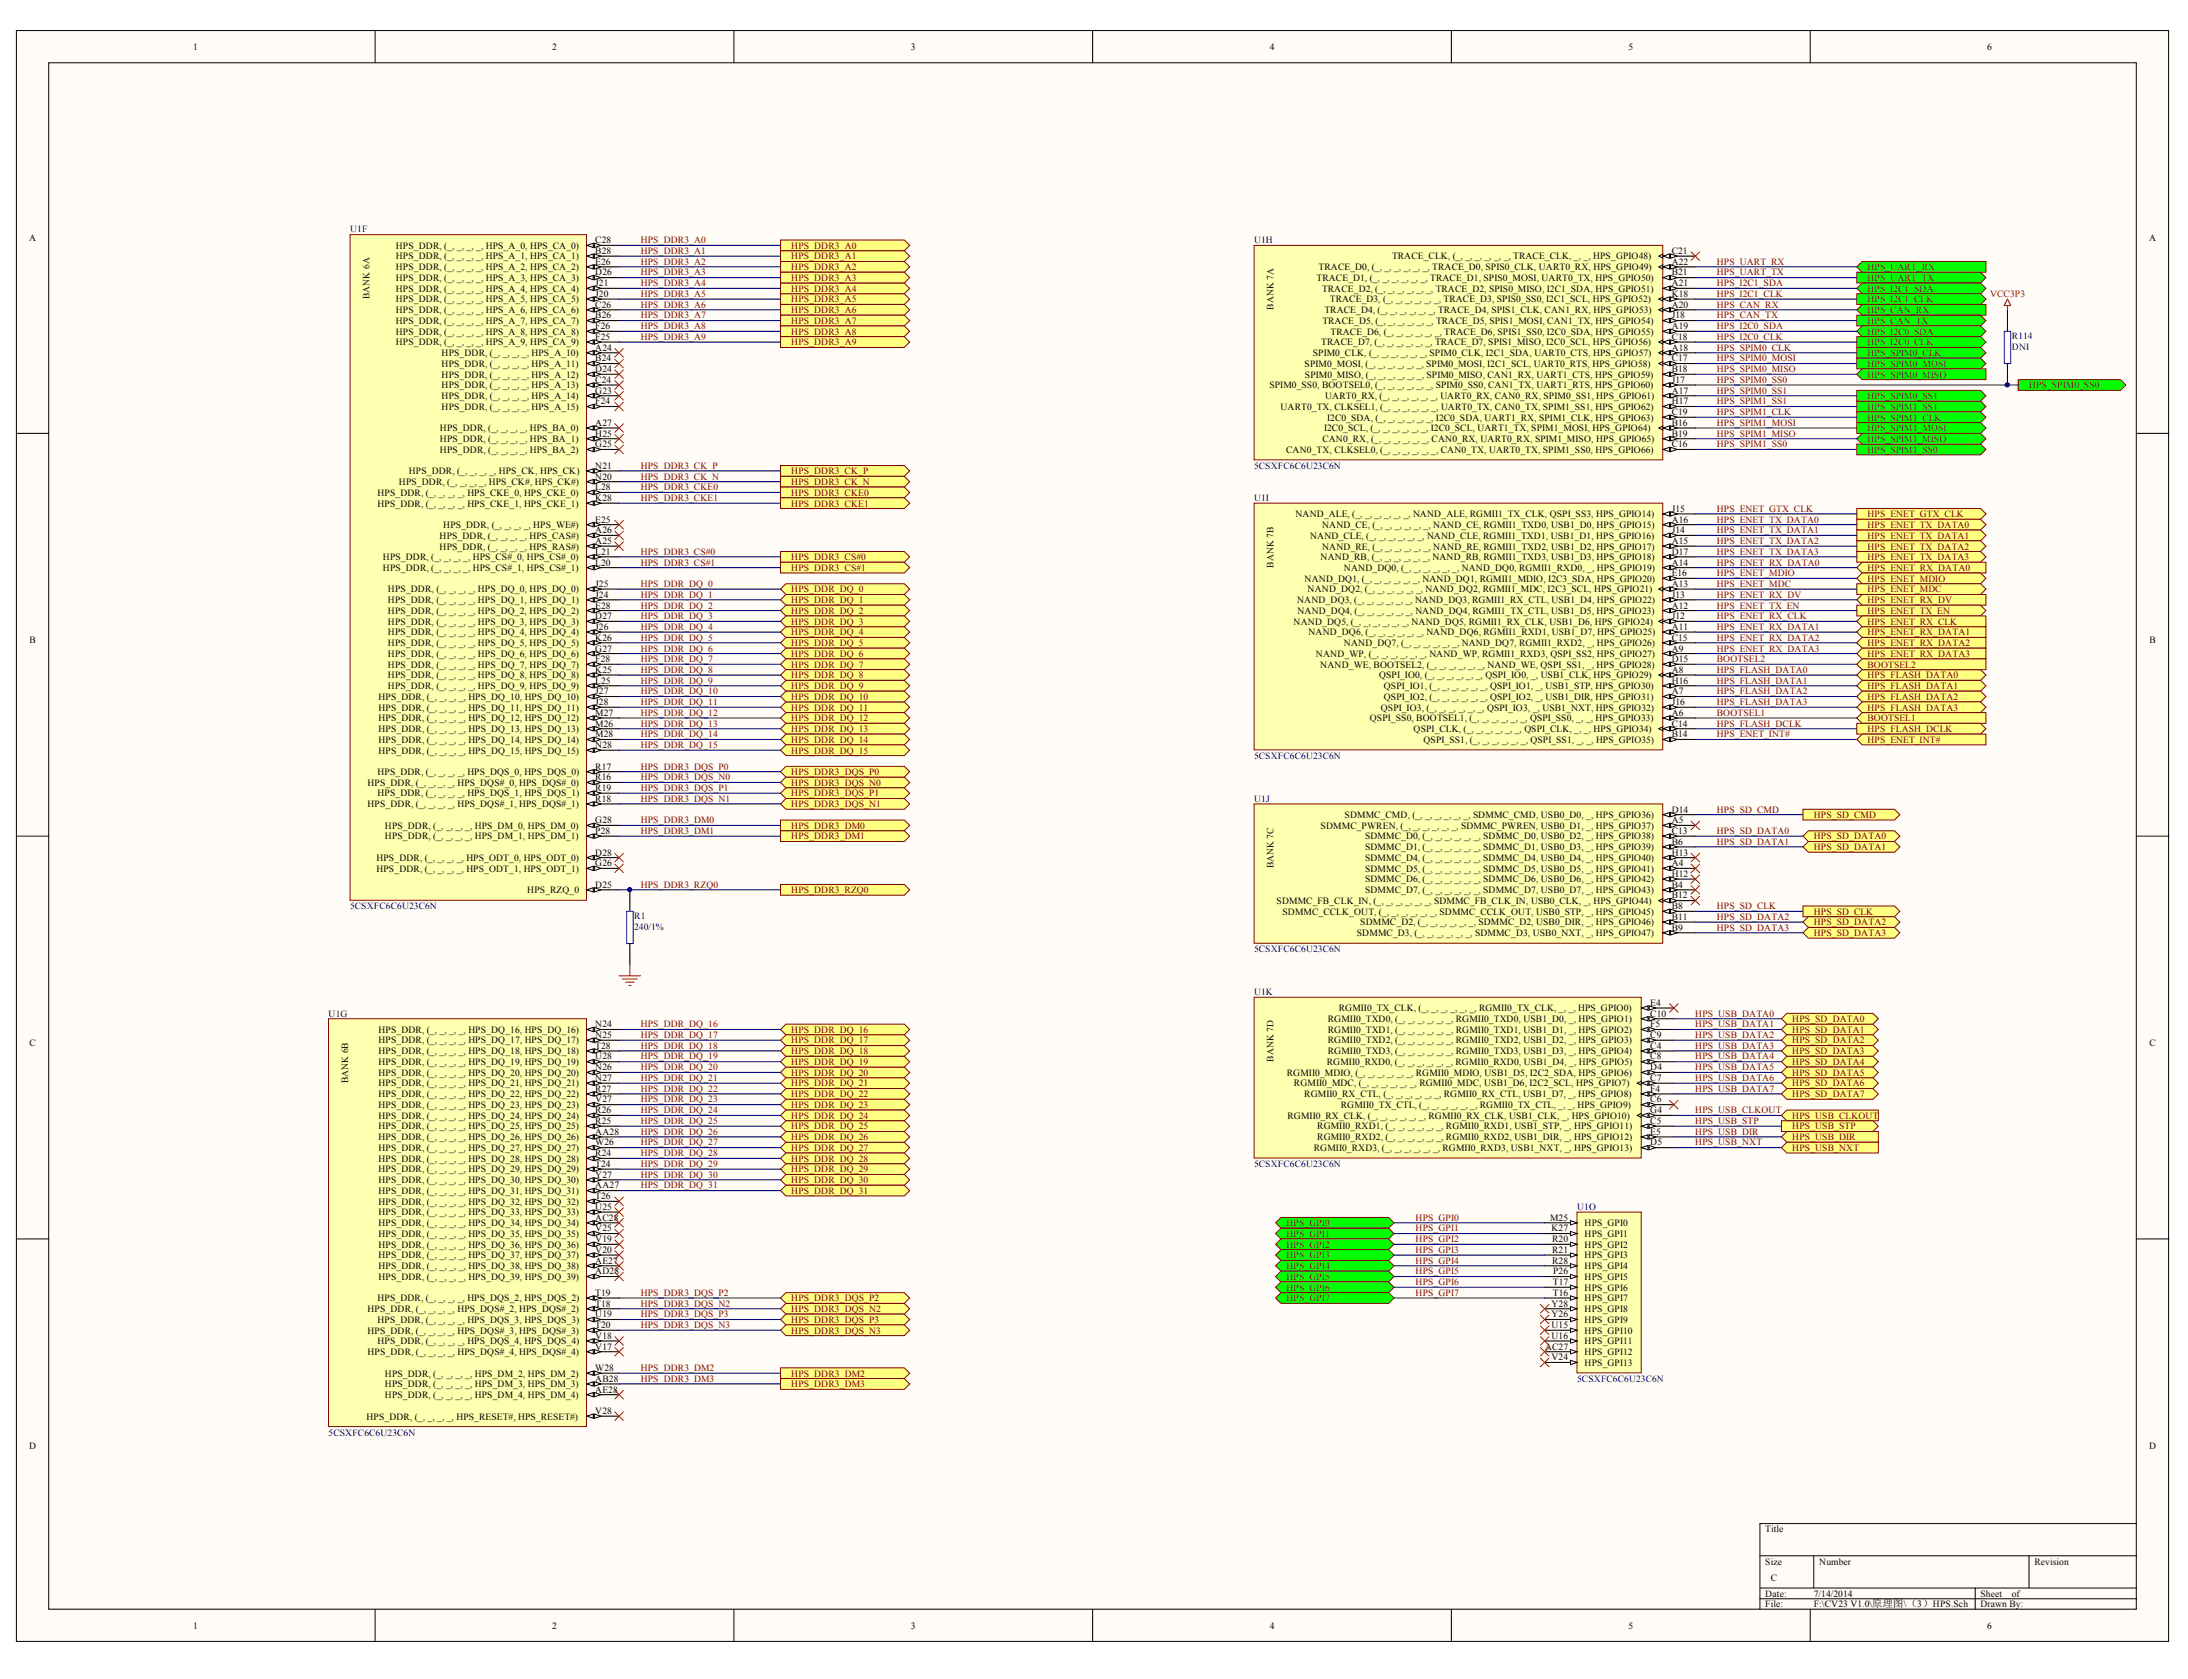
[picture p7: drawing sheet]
<svg xmlns="http://www.w3.org/2000/svg" width="270mm" height="207mm" viewBox="0 0 270 207" stroke-linecap="round" stroke-linejoin="round" font-family="sans-serif">
<defs><g id="words">
<g font-size="1.2">
<text x="23.8" y="6.2">1</text>
<text x="68.1" y="6.2">2</text>
<text x="112.3" y="6.2">3</text>
<text x="156.6" y="6.2">4</text>
<text x="200.8" y="6.2">5</text>
<text x="245.1" y="6.2">6</text>
<text x="3.6" y="29.7">A</text>
<text x="265.1" y="29.7">A</text>
<text x="48.8" y="32">HPS_DDR, (_, _, _, _, HPS_A_1, HPS_CA_1)</text>
<text x="48.8" y="30.6">HPS_DDR, (_, _, _, _, HPS_A_0, HPS_CA_0)</text>
<text x="48.8" y="34.6">HPS_DDR, (_, _, _, _, HPS_A_3, HPS_CA_3)</text>
<text x="48.8" y="33.3">HPS_DDR, (_, _, _, _, HPS_A_2, HPS_CA_2)</text>
<text x="48.8" y="36">HPS_DDR, (_, _, _, _, HPS_A_4, HPS_CA_4)</text>
<text x="73.4" y="31.3">B28</text>
<text x="73.4" y="30">C28</text>
<text x="73.4" y="34">D26</text>
<text x="73.4" y="32.7">E26</text>
<text x="73.4" y="35.3">J21</text>
<text x="162.4" y="34.6">TRACE_D1, (_, _, _, _, _, _, TRACE_D1, SPIS0_MOSI, UART0_TX, HPS_GPIO50)</text>
<text x="162.6" y="33.3">TRACE_D0, (_, _, _, _, _, _, TRACE_D0, SPIS0_CLK, UART0_RX, HPS_GPIO49)</text>
<text x="163.1" y="36">TRACE_D2, (_, _, _, _, _, _, TRACE_D2, SPIS0_MISO, I2C1_SDA, HPS_GPIO51)</text>
<text x="171.7" y="32">TRACE_CLK, (_, _, _, _, _, _, TRACE_CLK, _, _, HPS_GPIO48)</text>
<text x="206.2" y="35.3">A21</text>
<text x="206.2" y="32.7">A22</text>
<text x="206.2" y="34">B21</text>
<text x="206.2" y="31.3">C21</text>
<text x="48.8" y="40">HPS_DDR, (_, _, _, _, HPS_A_7, HPS_CA_7)</text>
<text x="48.8" y="38.6">HPS_DDR, (_, _, _, _, HPS_A_6, HPS_CA_6)</text>
<text x="48.8" y="41.3">HPS_DDR, (_, _, _, _, HPS_A_8, HPS_CA_8)</text>
<text x="48.8" y="37.3">HPS_DDR, (_, _, _, _, HPS_A_5, HPS_CA_5)</text>
<text x="73.4" y="39.3">B26</text>
<text x="73.4" y="38">C26</text>
<text x="73.4" y="41.9">F25</text>
<text x="73.4" y="40.6">F26</text>
<text x="73.4" y="36.6">J20</text>
<text x="163.1" y="40">TRACE_D5, (_, _, _, _, _, _, TRACE_D5, SPIS1_MOSI, CAN1_TX, HPS_GPIO54)</text>
<text x="163.4" y="38.6">TRACE_D4, (_, _, _, _, _, _, TRACE_D4, SPIS1_CLK, CAN1_RX, HPS_GPIO53)</text>
<text x="164" y="37.3">TRACE_D3, (_, _, _, _, _, _, TRACE_D3, SPIS0_SS0, I2C1_SCL, HPS_GPIO52)</text>
<text x="164.1" y="41.3">TRACE_D6, (_, _, _, _, _, _, TRACE_D6, SPIS1_SS0, I2C0_SDA, HPS_GPIO55)</text>
<text x="206.2" y="40.6">A19</text>
<text x="206.2" y="38">A20</text>
<text x="206.2" y="41.9">C18</text>
<text x="206.2" y="39.3">J18</text>
<text x="206.2" y="36.6">K18</text>
<text x="48.8" y="42.6">HPS_DDR, (_, _, _, _, HPS_A_9, HPS_CA_9)</text>
<text x="54.5" y="43.9">HPS_DDR, (_, _, _, _, HPS_A_10)</text>
<text x="54.5" y="45.3">HPS_DDR, (_, _, _, _, HPS_A_11)</text>
<text x="54.5" y="47.9">HPS_DDR, (_, _, _, _, HPS_A_13)</text>
<text x="54.5" y="46.6">HPS_DDR, (_, _, _, _, HPS_A_12)</text>
<text x="73.4" y="43.2">A24</text>
<text x="73.4" y="44.6">B24</text>
<text x="73.4" y="47.2">C24</text>
<text x="73.4" y="45.9">D24</text>
<text x="156.6" y="47.9">SPIM0_SS0, BOOTSEL0, (_, _, _, _, _, _, SPIM0_SS0, CAN1_TX, UART1_RTS, HPS_GPIO60)</text>
<text x="160.9" y="45.3">SPIM0_MOSI, (_, _, _, _, _, _, SPIM0_MOSI, I2C1_SCL, UART0_RTS, HPS_GPIO58)</text>
<text x="161" y="46.6">SPIM0_MISO, (_, _, _, _, _, _, SPIM0_MISO, CAN1_RX, UART1_CTS, HPS_GPIO59)</text>
<text x="161.9" y="43.9">SPIM0_CLK, (_, _, _, _, _, _, SPIM0_CLK, I2C1_SDA, UART0_CTS, HPS_GPIO57)</text>
<text x="163" y="42.6">TRACE_D7, (_, _, _, _, _, _, TRACE_D7, SPIS1_MISO, I2C0_SCL, HPS_GPIO56)</text>
<text x="206.2" y="43.2">A18</text>
<text x="206.2" y="45.9">B18</text>
<text x="206.2" y="44.6">C17</text>
<text x="206.2" y="47.2">J17</text>
<text x="54.3" y="53.2">HPS_DDR, (_, _, _, _, HPS_BA_0)</text>
<text x="54.5" y="50.5">HPS_DDR, (_, _, _, _, HPS_A_15)</text>
<text x="54.5" y="49.2">HPS_DDR, (_, _, _, _, HPS_A_14)</text>
<text x="73.4" y="52.5">A27</text>
<text x="73.4" y="49.9">F24</text>
<text x="73.4" y="48.5">G23</text>
<text x="73.4" y="53.8">H25</text>
<text x="157.9" y="50.5">UART0_TX, CLKSEL1, (_, _, _, _, _, _, UART0_TX, CAN0_TX, SPIM1_SS1, HPS_GPIO62)</text>
<text x="163.3" y="53.2">I2C0_SCL, (_, _, _, _, _, _, I2C0_SCL, UART1_TX, SPIM1_MOSI, HPS_GPIO64)</text>
<text x="163.4" y="49.2">UART0_RX, (_, _, _, _, _, _, UART0_RX, CAN0_RX, SPIM0_SS1, HPS_GPIO61)</text>
<text x="163.7" y="51.9">I2C0_SDA, (_, _, _, _, _, _, I2C0_SDA, UART1_RX, SPIM1_CLK, HPS_GPIO63)</text>
<text x="206.2" y="48.5">A17</text>
<text x="206.2" y="52.5">B16</text>
<text x="206.2" y="53.8">B19</text>
<text x="206.2" y="51.2">C19</text>
<text x="206.2" y="49.9">H17</text>
<text x="49.2" y="59.8">HPS_DDR, (_, _, _, _, HPS_CK#, HPS_CK#)</text>
<text x="50.4" y="58.5">HPS_DDR, (_, _, _, _, HPS_CK, HPS_CK)</text>
<text x="54.3" y="55.8">HPS_DDR, (_, _, _, _, HPS_BA_2)</text>
<text x="54.3" y="54.5">HPS_DDR, (_, _, _, _, HPS_BA_1)</text>
<text x="73.4" y="55.2">G25</text>
<text x="73.4" y="59.1">N20</text>
<text x="73.4" y="57.8">N21</text>
<text x="158.6" y="55.8">CAN0_TX, CLKSEL0, (_, _, _, _, _, _, CAN0_TX, UART0_TX, SPIM1_SS0, HPS_GPIO66)</text>
<text x="163.1" y="54.5">CAN0_RX, (_, _, _, _, _, _, CAN0_RX, UART0_RX, SPIM1_MISO, HPS_GPIO65)</text>
<text x="206.2" y="55.2">C16</text>
<text x="46.5" y="62.5">HPS_DDR, (_, _, _, _, HPS_CKE_1, HPS_CKE_1)</text>
<text x="46.5" y="61.1">HPS_DDR, (_, _, _, _, HPS_CKE_0, HPS_CKE_0)</text>
<text x="54.7" y="65.1">HPS_DDR, (_, _, _, _, HPS_WE#)</text>
<text x="73.4" y="65.8">A26</text>
<text x="73.4" y="64.5">E25</text>
<text x="73.4" y="61.8">K28</text>
<text x="73.4" y="60.5">L28</text>
<text x="159.8" y="63.8">NAND_ALE, (_, _, _, _, _, _, NAND_ALE, RGMII1_TX_CLK, QSPI_SS3, HPS_GPIO14)</text>
<text x="163.1" y="65.1">NAND_CE, (_, _, _, _, _, _, NAND_CE, RGMII1_TXD0, USB1_D0, HPS_GPIO15)</text>
<text x="206.2" y="64.5">A16</text>
<text x="206.2" y="65.8">J14</text>
<text x="206.2" y="63.1">J15</text>
<text x="47.2" y="70.4">HPS_DDR, (_, _, _, _, HPS_CS#_1, HPS_CS#_1)</text>
<text x="47.2" y="69.1">HPS_DDR, (_, _, _, _, HPS_CS#_0, HPS_CS#_0)</text>
<text x="54.2" y="67.8">HPS_DDR, (_, _, _, _, HPS_RAS#)</text>
<text x="54.2" y="66.4">HPS_DDR, (_, _, _, _, HPS_CAS#)</text>
<text x="73.4" y="67.1">A25</text>
<text x="73.4" y="69.8">L20</text>
<text x="73.4" y="68.4">L21</text>
<text x="160.9" y="71.7">NAND_DQ1, (_, _, _, _, _, _, NAND_DQ1, RGMII1_MDIO, I2C3_SDA, HPS_GPIO20)</text>
<text x="161.6" y="66.4">NAND_CLE, (_, _, _, _, _, _, NAND_CLE, RGMII1_TXD1, USB1_D1, HPS_GPIO16)</text>
<text x="162.9" y="69.1">NAND_RB, (_, _, _, _, _, _, NAND_RB, RGMII1_TXD3, USB1_D3, HPS_GPIO18)</text>
<text x="163.1" y="67.8">NAND_RE, (_, _, _, _, _, _, NAND_RE, RGMII1_TXD2, USB1_D2, HPS_GPIO17)</text>
<text x="165.8" y="70.4">NAND_DQ0, (_, _, _, _, _, _, NAND_DQ0, RGMII1_RXD0, _, HPS_GPIO19)</text>
<text x="206.2" y="69.8">A14</text>
<text x="206.2" y="67.1">A15</text>
<text x="206.2" y="68.4">D17</text>
<text x="206.2" y="71.1">E16</text>
<text x="47.9" y="77">HPS_DDR, (_, _, _, _, HPS_DQ_3, HPS_DQ_3)</text>
<text x="47.9" y="75.7">HPS_DDR, (_, _, _, _, HPS_DQ_2, HPS_DQ_2)</text>
<text x="47.9" y="74.4">HPS_DDR, (_, _, _, _, HPS_DQ_1, HPS_DQ_1)</text>
<text x="47.9" y="73">HPS_DDR, (_, _, _, _, HPS_DQ_0, HPS_DQ_0)</text>
<text x="73.4" y="76.4">D27</text>
<text x="73.4" y="75.1">E28</text>
<text x="73.4" y="73.7">J24</text>
<text x="73.4" y="72.4">J25</text>
<text x="73.4" y="77.7">J26</text>
<text x="159.6" y="77">NAND_DQ5, (_, _, _, _, _, _, NAND_DQ5, RGMII1_RX_CLK, USB1_D6, HPS_GPIO24)</text>
<text x="160" y="74.4">NAND_DQ3, (_, _, _, _, _, _, NAND_DQ3, RGMII1_RX_CTL, USB1_D4, HPS_GPIO22)</text>
<text x="160" y="75.7">NAND_DQ4, (_, _, _, _, _, _, NAND_DQ4, RGMII1_TX_CTL, USB1_D5, HPS_GPIO23)</text>
<text x="161.3" y="73">NAND_DQ2, (_, _, _, _, _, _, NAND_DQ2, RGMII1_MDC, I2C3_SCL, HPS_GPIO21)</text>
<text x="206.2" y="77.7">A11</text>
<text x="206.2" y="75.1">A12</text>
<text x="206.2" y="72.4">A13</text>
<text x="206.2" y="76.4">J12</text>
<text x="206.2" y="73.7">J13</text>
<text x="3.6" y="79.4">B</text>
<text x="47.9" y="82.3">HPS_DDR, (_, _, _, _, HPS_DQ_7, HPS_DQ_7)</text>
<text x="47.9" y="81">HPS_DDR, (_, _, _, _, HPS_DQ_6, HPS_DQ_6)</text>
<text x="47.9" y="78.3">HPS_DDR, (_, _, _, _, HPS_DQ_4, HPS_DQ_4)</text>
<text x="47.9" y="83.6">HPS_DDR, (_, _, _, _, HPS_DQ_8, HPS_DQ_8)</text>
<text x="47.9" y="79.7">HPS_DDR, (_, _, _, _, HPS_DQ_5, HPS_DQ_5)</text>
<text x="73.4" y="81.7">F28</text>
<text x="73.4" y="80.4">G27</text>
<text x="73.4" y="83">K25</text>
<text x="73.4" y="79">K26</text>
<text x="161.4" y="78.3">NAND_DQ6, (_, _, _, _, _, _, NAND_DQ6, RGMII1_RXD1, USB1_D7, HPS_GPIO25)</text>
<text x="162.3" y="81">NAND_WP, (_, _, _, _, _, _, NAND_WP, RGMII1_RXD3, QSPI_SS2, HPS_GPIO27)</text>
<text x="162.8" y="82.3">NAND_WE, BOOTSEL2, (_, _, _, _, _, _, NAND_WE, QSPI_SS1, _, HPS_GPIO28)</text>
<text x="165.8" y="79.7">NAND_DQ7, (_, _, _, _, _, _, NAND_DQ7, RGMII1_RXD2, _, HPS_GPIO26)</text>
<text x="170.1" y="83.6">QSPI_IO0, (_, _, _, _, _, _, QSPI_IO0, _, USB1_CLK, HPS_GPIO29)</text>
<text x="206.2" y="83">A8</text>
<text x="206.2" y="80.4">A9</text>
<text x="206.2" y="79">C15</text>
<text x="206.2" y="81.7">D15</text>
<text x="265.1" y="79.4">B</text>
<text x="46.7" y="86.3">HPS_DDR, (_, _, _, _, HPS_DQ_10, HPS_DQ_10)</text>
<text x="46.7" y="87.6">HPS_DDR, (_, _, _, _, HPS_DQ_11, HPS_DQ_11)</text>
<text x="46.7" y="89">HPS_DDR, (_, _, _, _, HPS_DQ_12, HPS_DQ_12)</text>
<text x="47.9" y="85">HPS_DDR, (_, _, _, _, HPS_DQ_9, HPS_DQ_9)</text>
<text x="73.4" y="85.6">J27</text>
<text x="73.4" y="87">J28</text>
<text x="73.4" y="84.3">L25</text>
<text x="73.4" y="89.6">M26</text>
<text x="73.4" y="88.3">M27</text>
<text x="169" y="89">QSPI_SS0, BOOTSEL1, (_, _, _, _, _, _, QSPI_SS0, _, _, HPS_GPIO33)</text>
<text x="170.3" y="87.6">QSPI_IO3, (_, _, _, _, _, _, QSPI_IO3, _, USB1_NXT, HPS_GPIO32)</text>
<text x="170.7" y="86.3">QSPI_IO2, (_, _, _, _, _, _, QSPI_IO2, _, USB1_DIR, HPS_GPIO31)</text>
<text x="170.7" y="85">QSPI_IO1, (_, _, _, _, _, _, QSPI_IO1, _, USB1_STP, HPS_GPIO30)</text>
<text x="206.2" y="88.3">A6</text>
<text x="206.2" y="85.6">A7</text>
<text x="206.2" y="89.6">C14</text>
<text x="206.2" y="84.3">H16</text>
<text x="206.2" y="87">J16</text>
<text x="46.5" y="95.6">HPS_DDR, (_, _, _, _, HPS_DQS_0, HPS_DQS_0)</text>
<text x="46.7" y="90.3">HPS_DDR, (_, _, _, _, HPS_DQ_13, HPS_DQ_13)</text>
<text x="46.7" y="91.6">HPS_DDR, (_, _, _, _, HPS_DQ_14, HPS_DQ_14)</text>
<text x="46.7" y="93">HPS_DDR, (_, _, _, _, HPS_DQ_15, HPS_DQ_15)</text>
<text x="73.4" y="90.9">M28</text>
<text x="73.4" y="92.3">N28</text>
<text x="73.4" y="94.9">R17</text>
<text x="174.3" y="90.3">QSPI_CLK, (_, _, _, _, _, _, QSPI_CLK, _, _, HPS_GPIO34)</text>
<text x="175.6" y="91.6">QSPI_SS1, (_, _, _, _, _, _, QSPI_SS1, _, _, HPS_GPIO35)</text>
<text x="206.2" y="90.9">B14</text>
<text x="45.3" y="96.9">HPS_DDR, (_, _, _, _, HPS_DQS#_0, HPS_DQS#_0)</text>
<text x="45.3" y="99.6">HPS_DDR, (_, _, _, _, HPS_DQS#_1, HPS_DQS#_1)</text>
<text x="46.5" y="98.2">HPS_DDR, (_, _, _, _, HPS_DQS_1, HPS_DQS_1)</text>
<text x="73.4" y="101.5">G28</text>
<text x="73.4" y="96.2">R16</text>
<text x="73.4" y="98.9">R18</text>
<text x="73.4" y="97.6">R19</text>
<text x="165.8" y="100.9">SDMMC_CMD, (_, _, _, _, _, _, SDMMC_CMD, USB0_D0, _, HPS_GPIO36)</text>
<text x="206.2" y="101.5">A5</text>
<text x="206.2" y="100.2">D14</text>
<text x="46.4" y="106.2">HPS_DDR, (_, _, _, _, HPS_ODT_0, HPS_ODT_0)</text>
<text x="46.4" y="107.5">HPS_DDR, (_, _, _, _, HPS_ODT_1, HPS_ODT_1)</text>
<text x="47.5" y="102.2">HPS_DDR, (_, _, _, _, HPS_DM_0, HPS_DM_0)</text>
<text x="47.5" y="103.5">HPS_DDR, (_, _, _, _, HPS_DM_1, HPS_DM_1)</text>
<text x="73.4" y="105.5">D28</text>
<text x="73.4" y="106.8">G26</text>
<text x="73.4" y="102.9">P28</text>
<text x="162.9" y="102.2">SDMMC_PWREN, (_, _, _, _, _, _, SDMMC_PWREN, USB0_D1, _, HPS_GPIO37)</text>
<text x="168.4" y="107.5">SDMMC_D5, (_, _, _, _, _, _, SDMMC_D5, USB0_D5, _, HPS_GPIO41)</text>
<text x="168.4" y="104.9">SDMMC_D1, (_, _, _, _, _, _, SDMMC_D1, USB0_D3, _, HPS_GPIO39)</text>
<text x="168.4" y="103.5">SDMMC_D0, (_, _, _, _, _, _, SDMMC_D0, USB0_D2, _, HPS_GPIO38)</text>
<text x="168.4" y="106.2">SDMMC_D4, (_, _, _, _, _, _, SDMMC_D4, USB0_D4, _, HPS_GPIO40)</text>
<text x="206.2" y="106.8">A4</text>
<text x="206.2" y="104.2">B6</text>
<text x="206.2" y="102.9">C13</text>
<text x="206.2" y="105.5">H13</text>
<text x="65" y="110.2">HPS_RZQ_0</text>
<text x="73.4" y="109.5">D25</text>
<text x="157.5" y="111.5">SDMMC_FB_CLK_IN, (_, _, _, _, _, _, SDMMC_FB_CLK_IN, USB0_CLK, _, HPS_GPIO44)</text>
<text x="158.2" y="112.8">SDMMC_CCLK_OUT, (_, _, _, _, _, _, SDMMC_CCLK_OUT, USB0_STP, _, HPS_GPIO45)</text>
<text x="168.4" y="110.2">SDMMC_D7, (_, _, _, _, _, _, SDMMC_D7, USB0_D7, _, HPS_GPIO43)</text>
<text x="168.4" y="108.8">SDMMC_D6, (_, _, _, _, _, _, SDMMC_D6, USB0_D6, _, HPS_GPIO42)</text>
<text x="206.2" y="109.5">B4</text>
<text x="206.2" y="112.1">B8</text>
<text x="206.2" y="113.5">B11</text>
<text x="206.2" y="110.8">B12</text>
<text x="206.2" y="108.1">H12</text>
<text x="167.4" y="115.5">SDMMC_D3, (_, _, _, _, _, _, SDMMC_D3, USB0_NXT, _, HPS_GPIO47)</text>
<text x="167.8" y="114.1">SDMMC_D2, (_, _, _, _, _, _, SDMMC_D2, USB0_DIR, _, HPS_GPIO46)</text>
<text x="206.2" y="114.8">B9</text>
<text x="165.1" y="124.7">RGMII0_TX_CLK, (_, _, _, _, _, _, RGMII0_TX_CLK, _, _, HPS_GPIO0)</text>
<text x="203.5" y="125.4">C10</text>
<text x="203.5" y="124.1">E4</text>
<text x="3.6" y="129">C</text>
<text x="46.7" y="127.4">HPS_DDR, (_, _, _, _, HPS_DQ_16, HPS_DQ_16)</text>
<text x="46.7" y="128.7">HPS_DDR, (_, _, _, _, HPS_DQ_17, HPS_DQ_17)</text>
<text x="46.7" y="130">HPS_DDR, (_, _, _, _, HPS_DQ_18, HPS_DQ_18)</text>
<text x="46.7" y="131.3">HPS_DDR, (_, _, _, _, HPS_DQ_19, HPS_DQ_19)</text>
<text x="73.4" y="126.7">N24</text>
<text x="73.4" y="128.1">N25</text>
<text x="73.4" y="129.4">T28</text>
<text x="73.4" y="130.7">U28</text>
<text x="163.6" y="131.3">RGMII0_RXD0, (_, _, _, _, _, _, RGMII0_RXD0, USB1_D4, _, HPS_GPIO5)</text>
<text x="163.8" y="130">RGMII0_TXD3, (_, _, _, _, _, _, RGMII0_TXD3, USB1_D3, _, HPS_GPIO4)</text>
<text x="163.8" y="128.7">RGMII0_TXD2, (_, _, _, _, _, _, RGMII0_TXD2, USB1_D2, _, HPS_GPIO3)</text>
<text x="163.8" y="126">RGMII0_TXD0, (_, _, _, _, _, _, RGMII0_TXD0, USB1_D0, _, HPS_GPIO1)</text>
<text x="163.8" y="127.4">RGMII0_TXD1, (_, _, _, _, _, _, RGMII0_TXD1, USB1_D1, _, HPS_GPIO2)</text>
<text x="203.5" y="129.4">C4</text>
<text x="203.5" y="130.7">C8</text>
<text x="203.5" y="128.1">C9</text>
<text x="203.5" y="126.7">F5</text>
<text x="265.1" y="129">C</text>
<text x="46.7" y="132.7">HPS_DDR, (_, _, _, _, HPS_DQ_20, HPS_DQ_20)</text>
<text x="46.7" y="134">HPS_DDR, (_, _, _, _, HPS_DQ_21, HPS_DQ_21)</text>
<text x="46.7" y="138">HPS_DDR, (_, _, _, _, HPS_DQ_24, HPS_DQ_24)</text>
<text x="46.7" y="135.3">HPS_DDR, (_, _, _, _, HPS_DQ_22, HPS_DQ_22)</text>
<text x="46.7" y="136.6">HPS_DDR, (_, _, _, _, HPS_DQ_23, HPS_DQ_23)</text>
<text x="73.4" y="132">N26</text>
<text x="73.4" y="133.3">N27</text>
<text x="73.4" y="137.3">R26</text>
<text x="73.4" y="134.7">R27</text>
<text x="73.4" y="136">V27</text>
<text x="158.7" y="132.7">RGMII0_MDIO, (_, _, _, _, _, _, RGMII0_MDIO, USB1_D5, I2C2_SDA, HPS_GPIO6)</text>
<text x="158.8" y="138">RGMII0_RX_CLK, (_, _, _, _, _, _, RGMII0_RX_CLK, USB1_CLK, _, HPS_GPIO10)</text>
<text x="159.6" y="134">RGMII0_MDC, (_, _, _, _, _, _, RGMII0_MDC, USB1_D6, I2C2_SCL, HPS_GPIO7)</text>
<text x="160.9" y="135.3">RGMII0_RX_CTL, (_, _, _, _, _, _, RGMII0_RX_CTL, USB1_D7, _, HPS_GPIO8)</text>
<text x="165.4" y="136.6">RGMII0_TX_CTL, (_, _, _, _, _, _, RGMII0_TX_CTL, _, _, HPS_GPIO9)</text>
<text x="203.5" y="136">C6</text>
<text x="203.5" y="133.3">C7</text>
<text x="203.5" y="132">D4</text>
<text x="203.5" y="134.7">F4</text>
<text x="203.5" y="137.3">G4</text>
<text x="46.7" y="140.6">HPS_DDR, (_, _, _, _, HPS_DQ_26, HPS_DQ_26)</text>
<text x="46.7" y="143.3">HPS_DDR, (_, _, _, _, HPS_DQ_28, HPS_DQ_28)</text>
<text x="46.7" y="139.3">HPS_DDR, (_, _, _, _, HPS_DQ_25, HPS_DQ_25)</text>
<text x="46.7" y="142">HPS_DDR, (_, _, _, _, HPS_DQ_27, HPS_DQ_27)</text>
<text x="73.4" y="140">AA28</text>
<text x="73.4" y="142.6">R24</text>
<text x="73.4" y="138.6">R25</text>
<text x="73.4" y="143.9">T24</text>
<text x="73.4" y="141.3">W26</text>
<text x="162" y="142">RGMII0_RXD3, (_, _, _, _, _, _, RGMII0_RXD3, USB1_NXT, _, HPS_GPIO13)</text>
<text x="162.5" y="139.3">RGMII0_RXD1, (_, _, _, _, _, _, RGMII0_RXD1, USB1_STP, _, HPS_GPIO11)</text>
<text x="162.5" y="140.6">RGMII0_RXD2, (_, _, _, _, _, _, RGMII0_RXD2, USB1_DIR, _, HPS_GPIO12)</text>
<text x="203.5" y="138.6">C5</text>
<text x="203.5" y="141.3">D5</text>
<text x="203.5" y="140">E5</text>
<text x="46.7" y="147.3">HPS_DDR, (_, _, _, _, HPS_DQ_31, HPS_DQ_31)</text>
<text x="46.7" y="144.6">HPS_DDR, (_, _, _, _, HPS_DQ_29, HPS_DQ_29)</text>
<text x="46.7" y="148.6">HPS_DDR, (_, _, _, _, HPS_DQ_32, HPS_DQ_32)</text>
<text x="46.7" y="149.9">HPS_DDR, (_, _, _, _, HPS_DQ_33, HPS_DQ_33)</text>
<text x="46.7" y="145.9">HPS_DDR, (_, _, _, _, HPS_DQ_30, HPS_DQ_30)</text>
<text x="73.4" y="146.6">AA27</text>
<text x="73.4" y="147.9">T26</text>
<text x="73.4" y="149.2">U25</text>
<text x="73.4" y="145.3">Y27</text>
<text x="46.7" y="151.2">HPS_DDR, (_, _, _, _, HPS_DQ_34, HPS_DQ_34)</text>
<text x="46.7" y="153.9">HPS_DDR, (_, _, _, _, HPS_DQ_36, HPS_DQ_36)</text>
<text x="46.7" y="155.2">HPS_DDR, (_, _, _, _, HPS_DQ_37, HPS_DQ_37)</text>
<text x="46.7" y="152.6">HPS_DDR, (_, _, _, _, HPS_DQ_35, HPS_DQ_35)</text>
<text x="73.4" y="150.6">AC28</text>
<text x="73.4" y="155.8">AE27</text>
<text x="73.4" y="153.2">V19</text>
<text x="73.4" y="154.5">V20</text>
<text x="73.4" y="151.9">V25</text>
<text x="191.2" y="150.6">M25</text>
<text x="191.4" y="151.9">K27</text>
<text x="191.5" y="155.8">R28</text>
<text x="191.5" y="153.2">R20</text>
<text x="191.5" y="154.5">R21</text>
<text x="195.5" y="152.6">HPS_GPI1</text>
<text x="195.5" y="151.2">HPS_GPI0</text>
<text x="195.5" y="153.9">HPS_GPI2</text>
<text x="195.5" y="155.2">HPS_GPI3</text>
<text x="45.3" y="161.8">HPS_DDR, (_, _, _, _, HPS_DQS#_2, HPS_DQS#_2)</text>
<text x="46.5" y="160.5">HPS_DDR, (_, _, _, _, HPS_DQS_2, HPS_DQS_2)</text>
<text x="46.7" y="157.9">HPS_DDR, (_, _, _, _, HPS_DQ_39, HPS_DQ_39)</text>
<text x="46.7" y="156.5">HPS_DDR, (_, _, _, _, HPS_DQ_38, HPS_DQ_38)</text>
<text x="73.4" y="157.2">AD28</text>
<text x="73.4" y="161.1">T18</text>
<text x="73.4" y="159.8">T19</text>
<text x="191.4" y="161.1">Y28</text>
<text x="191.5" y="159.8">T16</text>
<text x="191.5" y="158.5">T17</text>
<text x="191.6" y="157.2">P26</text>
<text x="195.5" y="157.9">HPS_GPI5</text>
<text x="195.5" y="156.5">HPS_GPI4</text>
<text x="195.5" y="160.5">HPS_GPI7</text>
<text x="195.5" y="159.2">HPS_GPI6</text>
<text x="195.5" y="161.8">HPS_GPI8</text>
<text x="45.3" y="164.5">HPS_DDR, (_, _, _, _, HPS_DQS#_3, HPS_DQS#_3)</text>
<text x="45.3" y="167.1">HPS_DDR, (_, _, _, _, HPS_DQS#_4, HPS_DQS#_4)</text>
<text x="46.5" y="163.1">HPS_DDR, (_, _, _, _, HPS_DQS_3, HPS_DQS_3)</text>
<text x="46.5" y="165.8">HPS_DDR, (_, _, _, _, HPS_DQS_4, HPS_DQS_4)</text>
<text x="73.4" y="163.8">T20</text>
<text x="73.4" y="162.5">U19</text>
<text x="73.4" y="166.5">V17</text>
<text x="73.4" y="165.1">V18</text>
<text x="190.6" y="166.5">AC27</text>
<text x="191.4" y="163.8">U15</text>
<text x="191.4" y="165.1">U16</text>
<text x="191.4" y="167.8">V24</text>
<text x="191.4" y="162.5">Y26</text>
<text x="195.5" y="167.1">HPS_GPI12</text>
<text x="195.5" y="164.5">HPS_GPI10</text>
<text x="195.5" y="165.8">HPS_GPI11</text>
<text x="195.5" y="163.1">HPS_GPI9</text>
<text x="47.5" y="171.1">HPS_DDR, (_, _, _, _, HPS_DM_3, HPS_DM_3)</text>
<text x="47.5" y="172.4">HPS_DDR, (_, _, _, _, HPS_DM_4, HPS_DM_4)</text>
<text x="47.5" y="169.8">HPS_DDR, (_, _, _, _, HPS_DM_2, HPS_DM_2)</text>
<text x="73.4" y="170.4">AB28</text>
<text x="73.4" y="171.8">AE28</text>
<text x="73.4" y="169.1">W28</text>
<text x="195.5" y="168.4">HPS_GPI13</text>
<text x="3.6" y="178.7">D</text>
<text x="45.2" y="175.1">HPS_DDR, (_, _, _, _, HPS_RESET#, HPS_RESET#)</text>
<text x="73.4" y="174.4">V28</text>
<text x="265.1" y="178.7">D</text>
<text x="217.7" y="189">Title</text>
<text x="217.7" y="193">Size</text>
<text x="217.7" y="196.9">Date:</text>
<text x="218.4" y="194.9">C</text>
<text x="223.7" y="196.9">7/14/2014</text>
<text x="224.4" y="193">Number</text>
<text x="244.3" y="196.9">Sheet</text>
<text x="248.1" y="196.9">of</text>
<text x="250.9" y="193">Revision</text>
<text x="23.8" y="200.9">1</text>
<text x="68.1" y="200.9">2</text>
<text x="112.3" y="200.9">3</text>
<text x="156.6" y="200.9">4</text>
<text x="200.8" y="200.9">5</text>
<text x="217.7" y="198.2">File:</text>
<text x="223.7" y="198.2">F:\CV23 V1.0\原理图\（3）HPS.Sch</text>
<text x="244.3" y="198.2">Drawn By:</text>
<text x="245.1" y="200.9">6</text>
</g>
<g font-size="1.2" fill="#000080">
<text x="43.2" y="28.7">U1F</text>
<text x="154.7" y="30">U1H</text>
<text x="248.1" y="41.8">R114</text>
<text x="248.1" y="43.1">DNI</text>
<text x="154.7" y="57.8">5CSXFC6C6U23C6N</text>
<text x="154.7" y="61.8">U1I</text>
<text x="154.7" y="93.6">5CSXFC6C6U23C6N</text>
<text x="154.7" y="98.9">U1J</text>
<text x="43.2" y="112.1">5CSXFC6C6U23C6N</text>
<text x="78.2" y="113.3">R1</text>
<text x="78.2" y="114.7">240/1%</text>
<text x="154.7" y="117.5">5CSXFC6C6U23C6N</text>
<text x="40.5" y="125.4">U1G</text>
<text x="154.7" y="122.8">U1K</text>
<text x="154.7" y="143.9">5CSXFC6C6U23C6N</text>
<text x="194.5" y="149.2">U1O</text>
<text x="194.5" y="170.4">5CSXFC6C6U23C6N</text>
<text x="40.5" y="177.1">5CSXFC6C6U23C6N</text>
</g>
<g font-size="1.2" fill="#800000">
<text x="79" y="35.3">HPS_DDR3_A4</text>
<text x="79" y="30">HPS_DDR3_A0</text>
<text x="79" y="31.3">HPS_DDR3_A1</text>
<text x="79" y="32.7">HPS_DDR3_A2</text>
<text x="79" y="34">HPS_DDR3_A3</text>
<text x="97.6" y="36">HPS_DDR3_A4</text>
<text x="97.6" y="30.6">HPS_DDR3_A0</text>
<text x="97.6" y="32">HPS_DDR3_A1</text>
<text x="97.6" y="33.3">HPS_DDR3_A2</text>
<text x="97.6" y="34.6">HPS_DDR3_A3</text>
<text x="211.8" y="32.7">HPS_UART_RX</text>
<text x="211.8" y="34">HPS_UART_TX</text>
<text x="211.8" y="35.3">HPS_I2C1_SDA</text>
<text x="230.3" y="33.3">HPS_UART_RX</text>
<text x="230.3" y="34.6">HPS_UART_TX</text>
<text x="230.3" y="36">HPS_I2C1_SDA</text>
<text x="79" y="36.6">HPS_DDR3_A5</text>
<text x="79" y="38">HPS_DDR3_A6</text>
<text x="79" y="39.3">HPS_DDR3_A7</text>
<text x="79" y="40.6">HPS_DDR3_A8</text>
<text x="79" y="41.9">HPS_DDR3_A9</text>
<text x="97.6" y="37.3">HPS_DDR3_A5</text>
<text x="97.6" y="38.6">HPS_DDR3_A6</text>
<text x="97.6" y="40">HPS_DDR3_A7</text>
<text x="97.6" y="41.3">HPS_DDR3_A8</text>
<text x="211.8" y="36.6">HPS_I2C1_CLK</text>
<text x="211.8" y="38">HPS_CAN_RX</text>
<text x="211.8" y="39.3">HPS_CAN_TX</text>
<text x="211.8" y="40.6">HPS_I2C0_SDA</text>
<text x="211.8" y="41.9">HPS_I2C0_CLK</text>
<text x="230.3" y="37.3">HPS_I2C1_CLK</text>
<text x="230.3" y="38.6">HPS_CAN_RX</text>
<text x="230.3" y="40">HPS_CAN_TX</text>
<text x="230.3" y="41.3">HPS_I2C0_SDA</text>
<text x="97.6" y="42.6">HPS_DDR3_A9</text>
<text x="211.8" y="45.9">HPS_SPIM0_MISO</text>
<text x="211.8" y="47.2">HPS_SPIM0_SS0</text>
<text x="211.8" y="43.2">HPS_SPIM0_CLK</text>
<text x="211.8" y="44.6">HPS_SPIM0_MOSI</text>
<text x="230.3" y="43.9">HPS_SPIM0_CLK</text>
<text x="230.3" y="45.3">HPS_SPIM0_MOSI</text>
<text x="230.3" y="46.6">HPS_SPIM0_MISO</text>
<text x="230.3" y="42.6">HPS_I2C0_CLK</text>
<text x="250.3" y="47.9">HPS_SPIM0_SS0</text>
<text x="211.8" y="49.9">HPS_SPIM1_SS1</text>
<text x="211.8" y="51.2">HPS_SPIM1_CLK</text>
<text x="211.8" y="52.5">HPS_SPIM1_MOSI</text>
<text x="211.8" y="48.5">HPS_SPIM0_SS1</text>
<text x="211.8" y="53.8">HPS_SPIM1_MISO</text>
<text x="230.3" y="50.5">HPS_SPIM1_SS1</text>
<text x="230.3" y="51.9">HPS_SPIM1_CLK</text>
<text x="230.3" y="53.2">HPS_SPIM1_MOSI</text>
<text x="230.3" y="49.2">HPS_SPIM0_SS1</text>
<text x="79" y="57.8">HPS_DDR3_CK_P</text>
<text x="79" y="59.1">HPS_DDR3_CK_N</text>
<text x="97.6" y="58.5">HPS_DDR3_CK_P</text>
<text x="97.6" y="59.8">HPS_DDR3_CK_N</text>
<text x="211.8" y="55.2">HPS_SPIM1_SS0</text>
<text x="230.3" y="55.8">HPS_SPIM1_SS0</text>
<text x="230.3" y="54.5">HPS_SPIM1_MISO</text>
<text x="79" y="60.5">HPS_DDR3_CKE0</text>
<text x="79" y="61.8">HPS_DDR3_CKE1</text>
<text x="97.6" y="61.1">HPS_DDR3_CKE0</text>
<text x="97.6" y="62.5">HPS_DDR3_CKE1</text>
<text x="211.8" y="63.1">HPS_ENET_GTX_CLK</text>
<text x="211.8" y="64.5">HPS_ENET_TX_DATA0</text>
<text x="211.8" y="65.8">HPS_ENET_TX_DATA1</text>
<text x="230.3" y="63.8">HPS_ENET_GTX_CLK</text>
<text x="230.3" y="65.1">HPS_ENET_TX_DATA0</text>
<text x="79" y="68.4">HPS_DDR3_CS#0</text>
<text x="79" y="69.8">HPS_DDR3_CS#1</text>
<text x="97.6" y="69.1">HPS_DDR3_CS#0</text>
<text x="97.6" y="70.4">HPS_DDR3_CS#1</text>
<text x="211.8" y="67.1">HPS_ENET_TX_DATA2</text>
<text x="211.8" y="68.4">HPS_ENET_TX_DATA3</text>
<text x="211.8" y="69.8">HPS_ENET_RX_DATA0</text>
<text x="211.8" y="71.1">HPS_ENET_MDIO</text>
<text x="230.3" y="66.4">HPS_ENET_TX_DATA1</text>
<text x="230.3" y="67.8">HPS_ENET_TX_DATA2</text>
<text x="230.3" y="69.1">HPS_ENET_TX_DATA3</text>
<text x="230.3" y="70.4">HPS_ENET_RX_DATA0</text>
<text x="230.3" y="71.7">HPS_ENET_MDIO</text>
<text x="79" y="72.4">HPS_DDR_DQ_0</text>
<text x="79" y="77.7">HPS_DDR_DQ_4</text>
<text x="79" y="73.7">HPS_DDR_DQ_1</text>
<text x="79" y="75.1">HPS_DDR_DQ_2</text>
<text x="79" y="76.4">HPS_DDR_DQ_3</text>
<text x="97.6" y="73">HPS_DDR_DQ_0</text>
<text x="97.6" y="74.4">HPS_DDR_DQ_1</text>
<text x="97.6" y="75.7">HPS_DDR_DQ_2</text>
<text x="97.6" y="77">HPS_DDR_DQ_3</text>
<text x="211.8" y="72.4">HPS_ENET_MDC</text>
<text x="211.8" y="77.7">HPS_ENET_RX_DATA1</text>
<text x="211.8" y="73.7">HPS_ENET_RX_DV</text>
<text x="211.8" y="75.1">HPS_ENET_TX_EN</text>
<text x="211.8" y="76.4">HPS_ENET_RX_CLK</text>
<text x="230.3" y="73">HPS_ENET_MDC</text>
<text x="230.3" y="74.4">HPS_ENET_RX_DV</text>
<text x="230.3" y="75.7">HPS_ENET_TX_EN</text>
<text x="230.3" y="77">HPS_ENET_RX_CLK</text>
<text x="79" y="79">HPS_DDR_DQ_5</text>
<text x="79" y="80.4">HPS_DDR_DQ_6</text>
<text x="79" y="81.7">HPS_DDR_DQ_7</text>
<text x="79" y="83">HPS_DDR_DQ_8</text>
<text x="97.6" y="78.3">HPS_DDR_DQ_4</text>
<text x="97.6" y="79.7">HPS_DDR_DQ_5</text>
<text x="97.6" y="81">HPS_DDR_DQ_6</text>
<text x="97.6" y="82.3">HPS_DDR_DQ_7</text>
<text x="97.6" y="83.6">HPS_DDR_DQ_8</text>
<text x="211.8" y="81.7">BOOTSEL2</text>
<text x="211.8" y="83">HPS_FLASH_DATA0</text>
<text x="211.8" y="79">HPS_ENET_RX_DATA2</text>
<text x="211.8" y="80.4">HPS_ENET_RX_DATA3</text>
<text x="230.3" y="83.6">HPS_FLASH_DATA0</text>
<text x="230.3" y="78.3">HPS_ENET_RX_DATA1</text>
<text x="230.3" y="79.7">HPS_ENET_RX_DATA2</text>
<text x="230.3" y="81">HPS_ENET_RX_DATA3</text>
<text x="230.3" y="82.3">BOOTSEL2</text>
<text x="79" y="87">HPS_DDR_DQ_11</text>
<text x="79" y="88.3">HPS_DDR_DQ_12</text>
<text x="79" y="89.6">HPS_DDR_DQ_13</text>
<text x="79" y="84.3">HPS_DDR_DQ_9</text>
<text x="79" y="85.6">HPS_DDR_DQ_10</text>
<text x="97.6" y="87.6">HPS_DDR_DQ_11</text>
<text x="97.6" y="89">HPS_DDR_DQ_12</text>
<text x="97.6" y="85">HPS_DDR_DQ_9</text>
<text x="97.6" y="86.3">HPS_DDR_DQ_10</text>
<text x="211.8" y="84.3">HPS_FLASH_DATA1</text>
<text x="211.8" y="85.6">HPS_FLASH_DATA2</text>
<text x="211.8" y="87">HPS_FLASH_DATA3</text>
<text x="211.8" y="88.3">BOOTSEL1</text>
<text x="211.8" y="89.6">HPS_FLASH_DCLK</text>
<text x="230.3" y="85">HPS_FLASH_DATA1</text>
<text x="230.3" y="86.3">HPS_FLASH_DATA2</text>
<text x="230.3" y="87.6">HPS_FLASH_DATA3</text>
<text x="230.3" y="89">BOOTSEL1</text>
<text x="79" y="90.9">HPS_DDR_DQ_14</text>
<text x="79" y="92.3">HPS_DDR_DQ_15</text>
<text x="79" y="94.9">HPS_DDR3_DQS_P0</text>
<text x="97.6" y="90.3">HPS_DDR_DQ_13</text>
<text x="97.6" y="91.6">HPS_DDR_DQ_14</text>
<text x="97.6" y="93">HPS_DDR_DQ_15</text>
<text x="97.6" y="95.6">HPS_DDR3_DQS_P0</text>
<text x="211.8" y="90.9">HPS_ENET_INT#</text>
<text x="230.3" y="90.3">HPS_FLASH_DCLK</text>
<text x="230.3" y="91.6">HPS_ENET_INT#</text>
<text x="79" y="96.2">HPS_DDR3_DQS_N0</text>
<text x="79" y="97.6">HPS_DDR3_DQS_P1</text>
<text x="79" y="98.9">HPS_DDR3_DQS_N1</text>
<text x="79" y="101.5">HPS_DDR3_DM0</text>
<text x="97.6" y="96.9">HPS_DDR3_DQS_N0</text>
<text x="97.6" y="98.2">HPS_DDR3_DQS_P1</text>
<text x="97.6" y="99.6">HPS_DDR3_DQS_N1</text>
<text x="211.8" y="100.2">HPS_SD_CMD</text>
<text x="223.7" y="100.9">HPS_SD_CMD</text>
<text x="79" y="102.9">HPS_DDR3_DM1</text>
<text x="97.6" y="102.2">HPS_DDR3_DM0</text>
<text x="97.6" y="103.5">HPS_DDR3_DM1</text>
<text x="211.8" y="102.9">HPS_SD_DATA0</text>
<text x="211.8" y="104.2">HPS_SD_DATA1</text>
<text x="223.7" y="103.5">HPS_SD_DATA0</text>
<text x="223.7" y="104.9">HPS_SD_DATA1</text>
<text x="79" y="109.5">HPS_DDR3_RZQ0</text>
<text x="97.6" y="110.2">HPS_DDR3_RZQ0</text>
<text x="211.8" y="112.1">HPS_SD_CLK</text>
<text x="211.8" y="113.5">HPS_SD_DATA2</text>
<text x="223.7" y="112.8">HPS_SD_CLK</text>
<text x="211.8" y="114.8">HPS_SD_DATA3</text>
<text x="223.7" y="114.1">HPS_SD_DATA2</text>
<text x="223.7" y="115.5">HPS_SD_DATA3</text>
<text x="209.1" y="125.4">HPS_USB_DATA0</text>
<text x="79" y="126.7">HPS_DDR_DQ_16</text>
<text x="79" y="128.1">HPS_DDR_DQ_17</text>
<text x="79" y="129.4">HPS_DDR_DQ_18</text>
<text x="79" y="130.7">HPS_DDR_DQ_19</text>
<text x="97.6" y="127.4">HPS_DDR_DQ_16</text>
<text x="97.6" y="128.7">HPS_DDR_DQ_17</text>
<text x="97.6" y="130">HPS_DDR_DQ_18</text>
<text x="97.6" y="131.3">HPS_DDR_DQ_19</text>
<text x="209.1" y="126.7">HPS_USB_DATA1</text>
<text x="209.1" y="128.1">HPS_USB_DATA2</text>
<text x="209.1" y="129.4">HPS_USB_DATA3</text>
<text x="209.1" y="130.7">HPS_USB_DATA4</text>
<text x="221.1" y="127.4">HPS_SD_DATA1</text>
<text x="221.1" y="128.7">HPS_SD_DATA2</text>
<text x="221.1" y="130">HPS_SD_DATA3</text>
<text x="221.1" y="131.3">HPS_SD_DATA4</text>
<text x="221.1" y="126">HPS_SD_DATA0</text>
<text x="79" y="132">HPS_DDR_DQ_20</text>
<text x="79" y="133.3">HPS_DDR_DQ_21</text>
<text x="79" y="134.7">HPS_DDR_DQ_22</text>
<text x="79" y="136">HPS_DDR_DQ_23</text>
<text x="79" y="137.3">HPS_DDR_DQ_24</text>
<text x="97.6" y="132.7">HPS_DDR_DQ_20</text>
<text x="97.6" y="134">HPS_DDR_DQ_21</text>
<text x="97.6" y="135.3">HPS_DDR_DQ_22</text>
<text x="97.6" y="136.6">HPS_DDR_DQ_23</text>
<text x="97.6" y="138">HPS_DDR_DQ_24</text>
<text x="209.1" y="132">HPS_USB_DATA5</text>
<text x="209.1" y="133.3">HPS_USB_DATA6</text>
<text x="209.1" y="134.7">HPS_USB_DATA7</text>
<text x="209.1" y="137.3">HPS_USB_CLKOUT</text>
<text x="221.1" y="132.7">HPS_SD_DATA5</text>
<text x="221.1" y="134">HPS_SD_DATA6</text>
<text x="221.1" y="135.3">HPS_SD_DATA7</text>
<text x="221.1" y="138">HPS_USB_CLKOUT</text>
<text x="79" y="141.3">HPS_DDR_DQ_27</text>
<text x="79" y="142.6">HPS_DDR_DQ_28</text>
<text x="79" y="143.9">HPS_DDR_DQ_29</text>
<text x="79" y="138.6">HPS_DDR_DQ_25</text>
<text x="79" y="140">HPS_DDR_DQ_26</text>
<text x="97.6" y="142">HPS_DDR_DQ_27</text>
<text x="97.6" y="143.3">HPS_DDR_DQ_28</text>
<text x="97.6" y="139.3">HPS_DDR_DQ_25</text>
<text x="97.6" y="140.6">HPS_DDR_DQ_26</text>
<text x="209.1" y="138.6">HPS_USB_STP</text>
<text x="209.1" y="140">HPS_USB_DIR</text>
<text x="209.1" y="141.3">HPS_USB_NXT</text>
<text x="221.1" y="139.3">HPS_USB_STP</text>
<text x="221.1" y="140.6">HPS_USB_DIR</text>
<text x="221.1" y="142">HPS_USB_NXT</text>
<text x="79" y="145.3">HPS_DDR_DQ_30</text>
<text x="79" y="146.6">HPS_DDR_DQ_31</text>
<text x="97.6" y="144.6">HPS_DDR_DQ_29</text>
<text x="97.6" y="145.9">HPS_DDR_DQ_30</text>
<text x="97.6" y="147.3">HPS_DDR_DQ_31</text>
<text x="158.7" y="151.2">HPS_GPI0</text>
<text x="158.7" y="152.6">HPS_GPI1</text>
<text x="158.7" y="153.9">HPS_GPI2</text>
<text x="158.7" y="155.2">HPS_GPI3</text>
<text x="174.6" y="155.8">HPS_GPI4</text>
<text x="174.6" y="150.6">HPS_GPI0</text>
<text x="174.6" y="151.9">HPS_GPI1</text>
<text x="174.6" y="153.2">HPS_GPI2</text>
<text x="174.6" y="154.5">HPS_GPI3</text>
<text x="79" y="161.1">HPS_DDR3_DQS_N2</text>
<text x="79" y="159.8">HPS_DDR3_DQS_P2</text>
<text x="97.6" y="161.8">HPS_DDR3_DQS_N2</text>
<text x="97.6" y="160.5">HPS_DDR3_DQS_P2</text>
<text x="158.7" y="156.5">HPS_GPI4</text>
<text x="158.7" y="157.9">HPS_GPI5</text>
<text x="158.7" y="159.2">HPS_GPI6</text>
<text x="158.7" y="160.5">HPS_GPI7</text>
<text x="174.6" y="157.2">HPS_GPI5</text>
<text x="174.6" y="158.5">HPS_GPI6</text>
<text x="174.6" y="159.8">HPS_GPI7</text>
<text x="79" y="162.5">HPS_DDR3_DQS_P3</text>
<text x="79" y="163.8">HPS_DDR3_DQS_N3</text>
<text x="97.6" y="163.1">HPS_DDR3_DQS_P3</text>
<text x="97.6" y="164.5">HPS_DDR3_DQS_N3</text>
<text x="79" y="169.1">HPS_DDR3_DM2</text>
<text x="79" y="170.4">HPS_DDR3_DM3</text>
<text x="97.6" y="169.8">HPS_DDR3_DM2</text>
<text x="97.6" y="171.1">HPS_DDR3_DM3</text>
</g>
<g font-size="1.2" fill="#110f0a">
<text x="45.6" y="36.9" transform="rotate(-90 45.6 36.9)">BANK 6A</text>
<text x="157.1" y="38.2" transform="rotate(-90 157.1 38.2)">BANK 7A</text>
<text x="157.1" y="70" transform="rotate(-90 157.1 70)">BANK 7B</text>
<text x="157.1" y="107.1" transform="rotate(-90 157.1 107.1)">BANK 7C</text>
<text x="157.1" y="131" transform="rotate(-90 157.1 131)">BANK 7D</text>
<text x="42.9" y="133.6" transform="rotate(-90 42.9 133.6)">BANK 6B</text>
</g>
<text font-size="1.2" fill="#bf0000" x="245.5" y="36.6">VCC3P3</text>
</g></defs>
<g fill="#fffcf8" stroke="#000" stroke-width=".12">
<path d="M2 3.8h265.5v198.6h-265.5z"/>
<path d="M6 7.7h257.5v190.8h-257.5z"/>
</g>
<g fill="none" stroke="#000" stroke-width=".12">
<path d="M46.3 3.8v3.9M90.5 3.8v3.9M134.8 3.8v3.9M179 3.8v3.9M223.3 3.8v3.9M2 53.4h4M263.5 53.4h4M2 103.1h4M263.5 103.1h4M2 152.8h4M263.5 152.8h4M46.3 198.5v4"/>
<path d="M90.5 198.5v4M134.8 198.5v4M179 198.5v4M217.1 191.9h46.4M217.1 195.9h46.4M217.1 197.2h46.4M223.3 198.5v4M223.7 191.9v4M243.6 195.9v2.6M250.3 191.9v4M263.5 187.9h-46.4v10.6"/>
</g>
<path d="M154.7 30.3h50.4v26.4h-50.4z" fill="#ffffb0" stroke="#800000" stroke-width=".12"/>
<path d="M205.1 48.8h4" fill="none" stroke="#000" stroke-width=".13"/>
<g fill="#fffcf8" stroke="#000" stroke-width=".12">
<path d="M205.1 48.8l.8-.3v.6z"/>
<path d="M206.1 48.5l.8 .3-.8 .3z"/>
</g>
<path d="M205.1 43.5h4" fill="none" stroke="#000" stroke-width=".13"/>
<path d="M205.1 43.2l-.5 .3 .5 .3" fill="none" stroke="#000" stroke-width=".12"/>
<g fill="#fffcf8" stroke="#000" stroke-width=".12">
<path d="M205.1 43.5l.8-.3v.6z"/>
<path d="M206.1 43.2l.8 .3-.8 .3z"/>
</g>
<path d="M205.1 40.9h4" fill="none" stroke="#000" stroke-width=".13"/>
<g fill="#fffcf8" stroke="#000" stroke-width=".12">
<path d="M205.1 40.9l.8-.3v.5z"/>
<path d="M206.1 40.6l.8 .3-.8 .2z"/>
</g>
<path d="M205.1 38.2h4" fill="none" stroke="#000" stroke-width=".13"/>
<path d="M205.1 37.9l-.5 .3 .5 .3" fill="none" stroke="#000" stroke-width=".12"/>
<g fill="#fffcf8" stroke="#000" stroke-width=".12">
<path d="M205.1 38.2l.8-.3v.6z"/>
<path d="M206.1 37.9l.8 .3-.8 .3z"/>
</g>
<path d="M205.1 35.6h4" fill="none" stroke="#000" stroke-width=".13"/>
<g fill="#fffcf8" stroke="#000" stroke-width=".12">
<path d="M205.1 35.6l.8-.3v.5z"/>
<path d="M206.1 35.3l.8 .3-.8 .2z"/>
</g>
<path d="M205.1 32.9h4" fill="none" stroke="#000" stroke-width=".13"/>
<path d="M205.1 32.6l-.5 .3 .5 .3" fill="none" stroke="#000" stroke-width=".12"/>
<g fill="#fffcf8" stroke="#000" stroke-width=".12">
<path d="M205.1 32.9l.8-.3v.6z"/>
<path d="M206.1 32.6l.8 .3-.8 .3z"/>
</g>
<path d="M205.1 52.8h4" fill="none" stroke="#000" stroke-width=".13"/>
<path d="M205.1 52.5l-.5 .3 .5 .3" fill="none" stroke="#000" stroke-width=".12"/>
<g fill="#fffcf8" stroke="#000" stroke-width=".12">
<path d="M205.1 52.8l.8-.3v.6z"/>
<path d="M206.1 52.5l.8 .3-.8 .3z"/>
</g>
<path d="M205.1 46.2h4" fill="none" stroke="#000" stroke-width=".13"/>
<g fill="#fffcf8" stroke="#000" stroke-width=".12">
<path d="M205.1 46.2l.8-.3v.5z"/>
<path d="M206.1 45.9l.8 .3-.8 .2z"/>
</g>
<path d="M205.1 54.1h4" fill="none" stroke="#000" stroke-width=".13"/>
<g fill="#fffcf8" stroke="#000" stroke-width=".12">
<path d="M205.1 54.1l.8-.3v.6z"/>
<path d="M206.1 53.8l.8 .3-.8 .3z"/>
</g>
<path d="M205.1 34.2h4" fill="none" stroke="#000" stroke-width=".13"/>
<g fill="#fffcf8" stroke="#000" stroke-width=".12">
<path d="M205.1 34.2l.8-.2v.5z"/>
<path d="M206.1 34l.8 .2-.8 .3z"/>
</g>
<path d="M205.1 55.4h4" fill="none" stroke="#000" stroke-width=".13"/>
<g fill="#fffcf8" stroke="#000" stroke-width=".12">
<path d="M205.1 55.4l.8-.2v.5z"/>
<path d="M206.1 55.2l.8 .2-.8 .3z"/>
</g>
<path d="M205.1 44.8h4" fill="none" stroke="#000" stroke-width=".13"/>
<path d="M205.1 44.6l-.5 .2 .5 .3" fill="none" stroke="#000" stroke-width=".12"/>
<g fill="#fffcf8" stroke="#000" stroke-width=".12">
<path d="M205.1 44.8l.8-.2v.5z"/>
<path d="M206.1 44.6l.8 .2-.8 .3z"/>
</g>
<path d="M205.1 42.2h4" fill="none" stroke="#000" stroke-width=".13"/>
<path d="M205.1 41.9l-.5 .3 .5 .3" fill="none" stroke="#000" stroke-width=".12"/>
<g fill="#fffcf8" stroke="#000" stroke-width=".12">
<path d="M205.1 42.2l.8-.3v.6z"/>
<path d="M206.1 41.9l.8 .3-.8 .3z"/>
</g>
<path d="M205.1 51.5h4" fill="none" stroke="#000" stroke-width=".13"/>
<g fill="#fffcf8" stroke="#000" stroke-width=".12">
<path d="M205.1 51.5l.8-.3v.5z"/>
<path d="M206.1 51.2l.8 .3-.8 .2z"/>
</g>
<path d="M205.1 31.6h4" fill="none" stroke="#000" stroke-width=".13"/>
<path d="M205.1 31.3l-.5 .3 .5 .3" fill="none" stroke="#000" stroke-width=".12"/>
<g fill="#fffcf8" stroke="#000" stroke-width=".12">
<path d="M205.1 31.6l.8-.3v.6z"/>
<path d="M206.1 31.3l.8 .3-.8 .3z"/>
</g>
<path d="M205.1 50.1h4" fill="none" stroke="#000" stroke-width=".13"/>
<g fill="#fffcf8" stroke="#000" stroke-width=".12">
<path d="M205.1 50.1l.8-.2v.5z"/>
<path d="M206.1 49.9l.8 .2-.8 .3z"/>
</g>
<path d="M205.1 47.5h4" fill="none" stroke="#000" stroke-width=".13"/>
<g fill="#fffcf8" stroke="#000" stroke-width=".12">
<path d="M205.1 47.5l.8-.3v.6z"/>
<path d="M206.1 47.2l.8 .3-.8 .3z"/>
</g>
<path d="M205.1 39.5h4" fill="none" stroke="#000" stroke-width=".13"/>
<g fill="#fffcf8" stroke="#000" stroke-width=".12">
<path d="M205.1 39.5l.8-.2v.5z"/>
<path d="M206.1 39.3l.8 .2-.8 .3z"/>
</g>
<path d="M205.1 36.9h4" fill="none" stroke="#000" stroke-width=".13"/>
<path d="M205.1 36.6l-.5 .3 .5 .3" fill="none" stroke="#000" stroke-width=".12"/>
<g fill="#fffcf8" stroke="#000" stroke-width=".12">
<path d="M205.1 36.9l.8-.3v.6z"/>
<path d="M206.1 36.6l.8 .3-.8 .3z"/>
</g>
<path d="M154.7 62.1h50.4v30.4h-50.4z" fill="#ffffb0" stroke="#800000" stroke-width=".12"/>
<path d="M205.1 88.6h4" fill="none" stroke="#000" stroke-width=".13"/>
<g fill="#fffcf8" stroke="#000" stroke-width=".12">
<path d="M205.1 88.6l.8-.3v.5z"/>
<path d="M206.1 88.3l.8 .3-.8 .2z"/>
</g>
<path d="M205.1 85.9h4" fill="none" stroke="#000" stroke-width=".13"/>
<g fill="#fffcf8" stroke="#000" stroke-width=".12">
<path d="M205.1 85.9l.8-.3v.6z"/>
<path d="M206.1 85.6l.8 .3-.8 .3z"/>
</g>
<path d="M205.1 83.3h4" fill="none" stroke="#000" stroke-width=".13"/>
<path d="M205.1 83l-.5 .3 .5 .2" fill="none" stroke="#000" stroke-width=".12"/>
<g fill="#fffcf8" stroke="#000" stroke-width=".12">
<path d="M205.1 83.3l.8-.3v.5z"/>
<path d="M206.1 83l.8 .3-.8 .2z"/>
</g>
<path d="M205.1 80.6h4" fill="none" stroke="#000" stroke-width=".13"/>
<g fill="#fffcf8" stroke="#000" stroke-width=".12">
<path d="M205.1 80.6l.8-.3v.6z"/>
<path d="M206.1 80.3l.8 .3-.8 .3z"/>
</g>
<path d="M205.1 78h4" fill="none" stroke="#000" stroke-width=".13"/>
<g fill="#fffcf8" stroke="#000" stroke-width=".12">
<path d="M205.1 78l.8-.3v.5z"/>
<path d="M206.1 77.7l.8 .3-.8 .2z"/>
</g>
<path d="M205.1 75.3h4" fill="none" stroke="#000" stroke-width=".13"/>
<g fill="#fffcf8" stroke="#000" stroke-width=".12">
<path d="M205.1 75.3l.8-.3v.6z"/>
<path d="M206.1 75l.8 .3-.8 .3z"/>
</g>
<path d="M205.1 72.7h4" fill="none" stroke="#000" stroke-width=".13"/>
<path d="M205.1 72.4l-.5 .3 .5 .2" fill="none" stroke="#000" stroke-width=".12"/>
<g fill="#fffcf8" stroke="#000" stroke-width=".12">
<path d="M205.1 72.7l.8-.3v.5z"/>
<path d="M206.1 72.4l.8 .3-.8 .2z"/>
</g>
<path d="M205.1 70h4" fill="none" stroke="#000" stroke-width=".13"/>
<g fill="#fffcf8" stroke="#000" stroke-width=".12">
<path d="M205.1 70l.8-.3v.6z"/>
<path d="M206.1 69.7l.8 .3-.8 .3z"/>
</g>
<path d="M205.1 67.4h4" fill="none" stroke="#000" stroke-width=".13"/>
<g fill="#fffcf8" stroke="#000" stroke-width=".12">
<path d="M205.1 67.4l.8-.3v.5z"/>
<path d="M206.1 67.1l.8 .3-.8 .2z"/>
</g>
<path d="M205.1 64.7h4" fill="none" stroke="#000" stroke-width=".13"/>
<g fill="#fffcf8" stroke="#000" stroke-width=".12">
<path d="M205.1 64.7l.8-.3v.6z"/>
<path d="M206.1 64.4l.8 .3-.8 .3z"/>
</g>
<path d="M205.1 91.2h4" fill="none" stroke="#000" stroke-width=".13"/>
<g fill="#fffcf8" stroke="#000" stroke-width=".12">
<path d="M205.1 91.2l.8-.3v.6z"/>
<path d="M206.1 90.9l.8 .3-.8 .3z"/>
</g>
<path d="M205.1 89.9h4" fill="none" stroke="#000" stroke-width=".13"/>
<path d="M205.1 89.6l-.5 .3 .5 .2" fill="none" stroke="#000" stroke-width=".12"/>
<g fill="#fffcf8" stroke="#000" stroke-width=".12">
<path d="M205.1 89.9l.8-.3v.5z"/>
<path d="M206.1 89.6l.8 .3-.8 .2z"/>
</g>
<path d="M205.1 79.3h4" fill="none" stroke="#000" stroke-width=".13"/>
<g fill="#fffcf8" stroke="#000" stroke-width=".12">
<path d="M205.1 79.3l.8-.3v.5z"/>
<path d="M206.1 79l.8 .3-.8 .2z"/>
</g>
<path d="M205.1 81.9h4" fill="none" stroke="#000" stroke-width=".13"/>
<g fill="#fffcf8" stroke="#000" stroke-width=".12">
<path d="M205.1 81.9l.8-.2v.5z"/>
<path d="M206.1 81.7l.8 .2-.8 .3z"/>
</g>
<path d="M205.1 68.7h4" fill="none" stroke="#000" stroke-width=".13"/>
<g fill="#fffcf8" stroke="#000" stroke-width=".12">
<path d="M205.1 68.7l.8-.3v.5z"/>
<path d="M206.1 68.4l.8 .3-.8 .2z"/>
</g>
<path d="M205.1 71.3h4" fill="none" stroke="#000" stroke-width=".13"/>
<g fill="#fffcf8" stroke="#000" stroke-width=".12">
<path d="M205.1 71.3l.8-.2v.5z"/>
<path d="M206.1 71.1l.8 .2-.8 .3z"/>
</g>
<path d="M205.1 84.6h4" fill="none" stroke="#000" stroke-width=".13"/>
<g fill="#fffcf8" stroke="#000" stroke-width=".12">
<path d="M205.1 84.6l.8-.3v.5z"/>
<path d="M206.1 84.3l.8 .3-.8 .2z"/>
</g>
<path d="M205.1 76.6h4" fill="none" stroke="#000" stroke-width=".13"/>
<path d="M205.1 76.4l-.5 .2 .5 .3" fill="none" stroke="#000" stroke-width=".12"/>
<g fill="#fffcf8" stroke="#000" stroke-width=".12">
<path d="M205.1 76.6l.8-.2v.5z"/>
<path d="M206.1 76.4l.8 .2-.8 .3z"/>
</g>
<path d="M205.1 74h4" fill="none" stroke="#000" stroke-width=".13"/>
<g fill="#fffcf8" stroke="#000" stroke-width=".12">
<path d="M205.1 74l.8-.3v.5z"/>
<path d="M206.1 73.7l.8 .3-.8 .2z"/>
</g>
<path d="M205.1 66h4" fill="none" stroke="#000" stroke-width=".13"/>
<g fill="#fffcf8" stroke="#000" stroke-width=".12">
<path d="M205.1 66l.8-.2v.5z"/>
<path d="M206.1 65.8l.8 .2-.8 .3z"/>
</g>
<path d="M205.1 63.4h4" fill="none" stroke="#000" stroke-width=".13"/>
<g fill="#fffcf8" stroke="#000" stroke-width=".12">
<path d="M205.1 63.4l.8-.3v.5z"/>
<path d="M206.1 63.1l.8 .3-.8 .2z"/>
</g>
<path d="M205.1 87.2h4" fill="none" stroke="#000" stroke-width=".13"/>
<g fill="#fffcf8" stroke="#000" stroke-width=".12">
<path d="M205.1 87.2l.8-.2v.5z"/>
<path d="M206.1 87l.8 .2-.8 .3z"/>
</g>
<path d="M154.7 99.2h50.4v17.1h-50.4z" fill="#ffffb0" stroke="#800000" stroke-width=".12"/>
<path d="M205.1 107.1h4" fill="none" stroke="#000" stroke-width=".13"/>
<g fill="#fffcf8" stroke="#000" stroke-width=".12">
<path d="M205.1 107.1l.8-.3v.6z"/>
<path d="M206.1 106.8l.8 .3-.8 .3z"/>
</g>
<path d="M205.1 101.8h4" fill="none" stroke="#000" stroke-width=".13"/>
<g fill="#fffcf8" stroke="#000" stroke-width=".12">
<path d="M205.1 101.8l.8-.3v.6z"/>
<path d="M206.1 101.5l.8 .3-.8 .3z"/>
</g>
<path d="M205.1 109.8h4" fill="none" stroke="#000" stroke-width=".13"/>
<g fill="#fffcf8" stroke="#000" stroke-width=".12">
<path d="M205.1 109.8l.8-.3v.5z"/>
<path d="M206.1 109.5l.8 .3-.8 .2z"/>
</g>
<path d="M205.1 104.5h4" fill="none" stroke="#000" stroke-width=".13"/>
<g fill="#fffcf8" stroke="#000" stroke-width=".12">
<path d="M205.1 104.5l.8-.3v.5z"/>
<path d="M206.1 104.2l.8 .3-.8 .2z"/>
</g>
<path d="M205.1 112.4h4" fill="none" stroke="#000" stroke-width=".13"/>
<g fill="#fffcf8" stroke="#000" stroke-width=".12">
<path d="M205.1 112.4l.8-.3v.6z"/>
<path d="M206.1 112.1l.8 .3-.8 .3z"/>
</g>
<path d="M205.1 115h4" fill="none" stroke="#000" stroke-width=".13"/>
<g fill="#fffcf8" stroke="#000" stroke-width=".12">
<path d="M205.1 115l.8-.2v.5z"/>
<path d="M206.1 114.8l.8 .2-.8 .3z"/>
</g>
<path d="M205.1 113.7h4" fill="none" stroke="#000" stroke-width=".13"/>
<g fill="#fffcf8" stroke="#000" stroke-width=".12">
<path d="M205.1 113.7l.8-.2v.5z"/>
<path d="M206.1 113.5l.8 .2-.8 .3z"/>
</g>
<path d="M205.1 111.1h4" fill="none" stroke="#000" stroke-width=".13"/>
<path d="M205.1 110.8l-.5 .3 .5 .2" fill="none" stroke="#000" stroke-width=".12"/>
<g fill="#fffcf8" stroke="#000" stroke-width=".12">
<path d="M205.1 111.1l.8-.3v.5z"/>
<path d="M206.1 110.8l.8 .3-.8 .2z"/>
</g>
<path d="M205.1 103.1h4" fill="none" stroke="#000" stroke-width=".13"/>
<g fill="#fffcf8" stroke="#000" stroke-width=".12">
<path d="M205.1 103.1l.8-.2v.5z"/>
<path d="M206.1 102.9l.8 .2-.8 .3z"/>
</g>
<path d="M205.1 100.5h4" fill="none" stroke="#000" stroke-width=".13"/>
<g fill="#fffcf8" stroke="#000" stroke-width=".12">
<path d="M205.1 100.5l.8-.3v.5z"/>
<path d="M206.1 100.2l.8 .3-.8 .2z"/>
</g>
<path d="M205.1 108.4h4" fill="none" stroke="#000" stroke-width=".13"/>
<g fill="#fffcf8" stroke="#000" stroke-width=".12">
<path d="M205.1 108.4l.8-.2v.5z"/>
<path d="M206.1 108.2l.8 .2-.8 .3z"/>
</g>
<path d="M205.1 105.8h4" fill="none" stroke="#000" stroke-width=".13"/>
<g fill="#fffcf8" stroke="#000" stroke-width=".12">
<path d="M205.1 105.8l.8-.3v.5z"/>
<path d="M206.1 105.5l.8 .3-.8 .2z"/>
</g>
<path d="M154.7 123h47.7v19.8h-47.7z" fill="#ffffb0" stroke="#800000" stroke-width=".12"/>
<path d="M202.5 129.6h4" fill="none" stroke="#000" stroke-width=".13"/>
<g fill="#fffcf8" stroke="#000" stroke-width=".12">
<path d="M202.5 129.6l.8-.2v.5z"/>
<path d="M203.4 129.4l.8 .2-.8 .3z"/>
</g>
<path d="M202.5 138.9h4" fill="none" stroke="#000" stroke-width=".13"/>
<g fill="#fffcf8" stroke="#000" stroke-width=".12">
<path d="M202.5 138.9l.8-.3v.6z"/>
<path d="M203.4 138.6l.8 .3-.8 .3z"/>
</g>
<path d="M202.5 136.2h4" fill="none" stroke="#000" stroke-width=".13"/>
<g fill="#fffcf8" stroke="#000" stroke-width=".12">
<path d="M202.5 136.2l.8-.2v.5z"/>
<path d="M203.4 136l.8 .2-.8 .3z"/>
</g>
<path d="M202.5 133.6h4" fill="none" stroke="#000" stroke-width=".13"/>
<path d="M202.5 133.3l-.6 .3 .6 .3" fill="none" stroke="#000" stroke-width=".12"/>
<g fill="#fffcf8" stroke="#000" stroke-width=".12">
<path d="M202.5 133.6l.8-.3v.6z"/>
<path d="M203.4 133.3l.8 .3-.8 .3z"/>
</g>
<path d="M202.5 130.9h4" fill="none" stroke="#000" stroke-width=".13"/>
<g fill="#fffcf8" stroke="#000" stroke-width=".12">
<path d="M202.5 130.9l.8-.2v.5z"/>
<path d="M203.4 130.7l.8 .2-.8 .3z"/>
</g>
<path d="M202.5 128.3h4" fill="none" stroke="#000" stroke-width=".13"/>
<g fill="#fffcf8" stroke="#000" stroke-width=".12">
<path d="M202.5 128.3l.8-.3v.6z"/>
<path d="M203.4 128l.8 .3-.8 .3z"/>
</g>
<path d="M202.5 125.6h4" fill="none" stroke="#000" stroke-width=".13"/>
<g fill="#fffcf8" stroke="#000" stroke-width=".12">
<path d="M202.5 125.6l.8-.2v.5z"/>
<path d="M203.4 125.4l.8 .2-.8 .3z"/>
</g>
<path d="M202.5 132.3h4" fill="none" stroke="#000" stroke-width=".13"/>
<g fill="#fffcf8" stroke="#000" stroke-width=".12">
<path d="M202.5 132.3l.8-.3v.5z"/>
<path d="M203.4 132l.8 .3-.8 .2z"/>
</g>
<path d="M202.5 141.5h4" fill="none" stroke="#000" stroke-width=".13"/>
<g fill="#fffcf8" stroke="#000" stroke-width=".12">
<path d="M202.5 141.5l.8-.2v.5z"/>
<path d="M203.4 141.3l.8 .2-.8 .3z"/>
</g>
<path d="M202.5 124.3h4" fill="none" stroke="#000" stroke-width=".13"/>
<g fill="#fffcf8" stroke="#000" stroke-width=".12">
<path d="M202.5 124.3l.8-.2v.5z"/>
<path d="M203.4 124.1l.8 .2-.8 .3z"/>
</g>
<path d="M202.5 140.2h4" fill="none" stroke="#000" stroke-width=".13"/>
<g fill="#fffcf8" stroke="#000" stroke-width=".12">
<path d="M202.5 140.2l.8-.2v.5z"/>
<path d="M203.4 140l.8 .2-.8 .3z"/>
</g>
<path d="M202.5 134.9h4" fill="none" stroke="#000" stroke-width=".13"/>
<g fill="#fffcf8" stroke="#000" stroke-width=".12">
<path d="M202.5 134.9l.8-.2v.5z"/>
<path d="M203.4 134.7l.8 .2-.8 .3z"/>
</g>
<path d="M202.5 127h4" fill="none" stroke="#000" stroke-width=".13"/>
<g fill="#fffcf8" stroke="#000" stroke-width=".12">
<path d="M202.5 127l.8-.3v.5z"/>
<path d="M203.4 126.7l.8 .3-.8 .2z"/>
</g>
<path d="M202.5 137.6h4" fill="none" stroke="#000" stroke-width=".13"/>
<path d="M202.5 137.3l-.6 .3 .6 .2" fill="none" stroke="#000" stroke-width=".12"/>
<g fill="#fffcf8" stroke="#000" stroke-width=".12">
<path d="M202.5 137.6l.8-.3v.5z"/>
<path d="M203.4 137.3l.8 .3-.8 .2z"/>
</g>
<path d="M209.1 100.5h13.3M209.1 112.4h13.3" fill="none" stroke="#000080" stroke-width=".13"/>
<g fill="#ffff80" stroke="#800000" stroke-width=".12">
<path d="M222.4 111.7h11.3l.6 .7-.6 .7h-11.3z" fill-rule="evenodd"/>
<path d="M222.4 99.8h11.3l.6 .7-.6 .6h-11.3z" fill-rule="evenodd"/>
</g>
<path d="M208.6 110.5l1 1.1M208.6 109.2l1 1.1M208.6 107.9l1 1.1M208.6 106.6l1 1M209.6 110.5l-1 1.1M209.6 109.2l-1 1.1M209.6 107.9l-1 1.1M209.6 106.6l-1 1" fill="none" stroke="#f00" stroke-width=".12"/>
<path d="M209.1 103.1h13.3M209.1 104.5h13.3M209.1 115h13.3M209.1 113.7h13.3" fill="none" stroke="#000080" stroke-width=".13"/>
<g fill="#ffff80" stroke="#800000" stroke-width=".12">
<path d="M222.4 103.1l.6-.6h10.7l.6 .6-.6 .7h-10.7z" fill-rule="evenodd"/>
<path d="M222.4 104.5l.6-.7h10.7l.6 .7-.6 .6h-10.7z" fill-rule="evenodd"/>
<path d="M222.4 113.7l.6-.6h10.7l.6 .6-.6 .7h-10.7z" fill-rule="evenodd"/>
<path d="M222.4 115l.6-.6h10.7l.6 .6-.6 .7h-10.7z" fill-rule="evenodd"/>
</g>
<path d="M208.6 101.3l1 1M209.6 101.3l-1 1" fill="none" stroke="#f00" stroke-width=".12"/>
<path d="M206.5 128.3h13.2M206.5 127h13.2" fill="none" stroke="#000080" stroke-width=".13"/>
<g fill="#ffff80" stroke="#800000" stroke-width=".12">
<path d="M219.7 127l.7-.7h10.6l.7 .7-.7 .6h-10.6z" fill-rule="evenodd"/>
<path d="M219.7 128.3l.7-.7h10.6l.7 .7-.7 .7h-10.6z" fill-rule="evenodd"/>
</g>
<path d="M206.5 130.9h13.2M206.5 129.6h13.2" fill="none" stroke="#000080" stroke-width=".13"/>
<g fill="#ffff80" stroke="#800000" stroke-width=".12">
<path d="M219.7 129.6l.7-.6h10.6l.7 .6-.7 .7h-10.6z" fill-rule="evenodd"/>
<path d="M219.7 130.9l.7-.6h10.6l.7 .6-.7 .7h-10.6z" fill-rule="evenodd"/>
</g>
<path d="M206.5 133.6h13.2M206.5 132.3h13.2" fill="none" stroke="#000080" stroke-width=".13"/>
<g fill="#ffff80" stroke="#800000" stroke-width=".12">
<path d="M219.7 132.3l.7-.7h10.6l.7 .7-.7 .6h-10.6z" fill-rule="evenodd"/>
<path d="M219.7 133.6l.7-.7h10.6l.7 .7-.7 .7h-10.6z" fill-rule="evenodd"/>
</g>
<path d="M206.5 134.9h13.2" fill="none" stroke="#000080" stroke-width=".13"/>
<path d="M219.7 134.9l.7-.6h10.6l.7 .6-.7 .7h-10.6z" fill-rule="evenodd" fill="#ffff80" stroke="#800000" stroke-width=".12"/>
<path d="M206.5 138.9h13.2M206.5 137.6h13.2" fill="none" stroke="#000080" stroke-width=".13"/>
<g fill="#ffff80" stroke="#800000" stroke-width=".12">
<path d="M219.7 137.6l.7-.7h11.3v1.3h-11.3z" fill-rule="evenodd"/>
<path d="M219.7 138.2h11.3l.7 .7-.7 .7h-11.3z" fill-rule="evenodd"/>
</g>
<path d="M206.5 141.5h13.2M206.5 140.2h13.2" fill="none" stroke="#000080" stroke-width=".13"/>
<g fill="#ffff80" stroke="#800000" stroke-width=".12">
<path d="M219.7 140.2l.7-.6h11.3v1.3h-11.3z" fill-rule="evenodd"/>
<path d="M219.7 141.5l.7-.6h11.3v1.3h-11.3z" fill-rule="evenodd"/>
</g>
<path d="M206.5 125.6h13.2" fill="none" stroke="#000080" stroke-width=".13"/>
<path d="M219.7 125.6l.7-.6h10.6l.7 .6-.7 .7h-10.6z" fill-rule="evenodd" fill="#ffff80" stroke="#800000" stroke-width=".12"/>
<path d="M209.1 81.9h19.9" fill="none" stroke="#000080" stroke-width=".13"/>
<g fill="#ffff80" stroke="#800000" stroke-width=".12">
<path d="M229 83.3l.7-.7h14.6l.7 .7-.7 .6h-14.6z" fill-rule="evenodd"/>
<path d="M229 84.6l.7-.7h14.6l.7 .7-.7 .6h-14.6z" fill-rule="evenodd"/>
<path d="M229 85.9l.7-.7h14.6l.7 .7-.7 .7h-14.6z" fill-rule="evenodd"/>
</g>
<path d="M209.1 88.6h19.9" fill="none" stroke="#000080" stroke-width=".13"/>
<g fill="#ffff80" stroke="#800000" stroke-width=".12">
<path d="M229 87.2l.7-.6h14.6l.7 .6-.7 .7h-14.6z" fill-rule="evenodd"/>
<path d="M229 88.6l.7-.7h15.3v1.3h-15.3z" fill-rule="evenodd"/>
</g>
<path d="M209.1 91.2h19.9M209.1 89.9h19.9" fill="none" stroke="#000080" stroke-width=".13"/>
<g fill="#ffff80" stroke="#800000" stroke-width=".12">
<path d="M229 89.2h15.3l.7 .7-.7 .6h-15.3z" fill-rule="evenodd"/>
<path d="M229 91.2l.7-.7h15.3v1.4h-15.3z" fill-rule="evenodd"/>
<path d="M229 62.7h15.3l.7 .7-.7 .6h-15.3z" fill-rule="evenodd"/>
<path d="M229 64h15.3l.7 .7-.7 .7h-15.3z" fill-rule="evenodd"/>
<path d="M229 65.4h15.3l.7 .6-.7 .7h-15.3z" fill-rule="evenodd"/>
<path d="M229 66.7h15.3l.7 .7-.7 .6h-15.3z" fill-rule="evenodd"/>
<path d="M229 68h15.3l.7 .7-.7 .6h-15.3z" fill-rule="evenodd"/>
<path d="M229 70l.7-.7h15.3v1.4h-15.3z" fill-rule="evenodd"/>
<path d="M229 71.3l.7-.6h14.6l.7 .6-.7 .7h-14.6z" fill-rule="evenodd"/>
<path d="M229 72h15.3l.7 .7-.7 .6h-15.3z" fill-rule="evenodd"/>
<path d="M229 78l.7-.7h15.3v1.3h-15.3z" fill-rule="evenodd"/>
<path d="M229 79.3l.7-.7h15.3v1.3h-15.3z" fill-rule="evenodd"/>
<path d="M229 80.6l.7-.7h15.3v1.4h-15.3z" fill-rule="evenodd"/>
<path d="M229 74l.7-.7h15.3v1.3h-15.3z" fill-rule="evenodd"/>
<path d="M229 74.6h15.3l.7 .7-.7 .7h-15.3z" fill-rule="evenodd"/>
<path d="M229 76.6l.7-.6h15.3v1.3h-15.3z" fill-rule="evenodd"/>
</g>
<path d="M209.1 46.2h19.9M209.1 76.6h19.9M209.1 75.3h19.9M209.1 74h19.9" fill="none" stroke="#000080" stroke-width=".13"/>
<g fill="#0f0" stroke="#800000" stroke-width=".12">
<path d="M248.9 46.8h12.6l.7 .7-.7 .6h-12.6z" fill-rule="evenodd"/>
<path d="M229 49.5h15.3l.7 .6-.7 .7h-15.3z" fill-rule="evenodd"/>
</g>
<path d="M209.1 52.8h19.9" fill="none" stroke="#000080" stroke-width=".13"/>
<g fill="#0f0" stroke="#800000" stroke-width=".12">
<path d="M229 50.8h15.3l.7 .7-.7 .6h-15.3z" fill-rule="evenodd"/>
<path d="M229 52.1h15.3l.7 .7-.7 .6h-15.3z" fill-rule="evenodd"/>
</g>
<path d="M209.1 55.4h19.9" fill="none" stroke="#000080" stroke-width=".13"/>
<g fill="#0f0" stroke="#800000" stroke-width=".12">
<path d="M229 54.8h15.3l.7 .6-.7 .7h-15.3z" fill-rule="evenodd"/>
<path d="M229 32.9l.7-.6h15.3v1.3h-15.3z" fill-rule="evenodd"/>
<path d="M229 33.6h15.3l.7 .6-.7 .7h-15.3z" fill-rule="evenodd"/>
<path d="M229 35.6l.7-.7h14.6l.7 .7-.7 .6h-14.6z" fill-rule="evenodd"/>
<path d="M229 36.2h15.3l.7 .7-.7 .7h-15.3z" fill-rule="evenodd"/>
<path d="M229 42.8h15.3l.7 .7-.7 .7h-15.3z" fill-rule="evenodd"/>
<path d="M229 44.2h15.3l.7 .6-.7 .7h-15.3z" fill-rule="evenodd"/>
<path d="M229 46.2l.7-.7h15.3v1.3h-15.3z" fill-rule="evenodd"/>
</g>
<path d="M43.2 28.9h29.1v82.1h-29.1z" fill="#ffffb0" stroke="#800000" stroke-width=".12"/>
<path d="M72.4 43.5h4" fill="none" stroke="#000" stroke-width=".13"/>
<g fill="#fffcf8" stroke="#000" stroke-width=".12">
<path d="M72.4 43.5l.8-.3v.6z"/>
<path d="M73.3 43.2l.8 .3-.8 .3z"/>
</g>
<path d="M72.4 67.4h4" fill="none" stroke="#000" stroke-width=".13"/>
<g fill="#fffcf8" stroke="#000" stroke-width=".12">
<path d="M72.4 67.4l.8-.3v.5z"/>
<path d="M73.3 67.1l.8 .3-.8 .2z"/>
</g>
<path d="M72.4 66h4" fill="none" stroke="#000" stroke-width=".13"/>
<g fill="#fffcf8" stroke="#000" stroke-width=".12">
<path d="M72.4 66l.8-.2v.5z"/>
<path d="M73.3 65.8l.8 .2-.8 .3z"/>
</g>
<path d="M72.4 52.8h4" fill="none" stroke="#000" stroke-width=".13"/>
<g fill="#fffcf8" stroke="#000" stroke-width=".12">
<path d="M72.4 52.8l.8-.3v.6z"/>
<path d="M73.3 52.5l.8 .3-.8 .3z"/>
</g>
<path d="M72.4 44.8h4" fill="none" stroke="#000" stroke-width=".13"/>
<g fill="#fffcf8" stroke="#000" stroke-width=".12">
<path d="M72.4 44.8l.8-.2v.5z"/>
<path d="M73.3 44.6l.8 .2-.8 .3z"/>
</g>
<path d="M72.4 39.5h4" fill="none" stroke="#000" stroke-width=".13"/>
<g fill="#fffcf8" stroke="#000" stroke-width=".12">
<path d="M72.4 39.5l.8-.2v.5z"/>
<path d="M73.3 39.3l.8 .2-.8 .3z"/>
</g>
<path d="M72.4 31.6h4" fill="none" stroke="#000" stroke-width=".13"/>
<g fill="#fffcf8" stroke="#000" stroke-width=".12">
<path d="M72.4 31.6l.8-.3v.6z"/>
<path d="M73.3 31.3l.8 .3-.8 .3z"/>
</g>
<path d="M72.4 47.5h4" fill="none" stroke="#000" stroke-width=".13"/>
<g fill="#fffcf8" stroke="#000" stroke-width=".12">
<path d="M72.4 47.5l.8-.3v.6z"/>
<path d="M73.3 47.2l.8 .3-.8 .3z"/>
</g>
<path d="M72.4 38.2h4" fill="none" stroke="#000" stroke-width=".13"/>
<g fill="#fffcf8" stroke="#000" stroke-width=".12">
<path d="M72.4 38.2l.8-.3v.6z"/>
<path d="M73.3 37.9l.8 .3-.8 .3z"/>
</g>
<path d="M72.4 30.3h4" fill="none" stroke="#000" stroke-width=".13"/>
<g fill="#fffcf8" stroke="#000" stroke-width=".12">
<path d="M72.4 30.3l.8-.3v.5z"/>
<path d="M73.3 30l.8 .3-.8 .2z"/>
</g>
<path d="M72.4 46.2h4" fill="none" stroke="#000" stroke-width=".13"/>
<g fill="#fffcf8" stroke="#000" stroke-width=".12">
<path d="M72.4 46.2l.8-.3v.5z"/>
<path d="M73.3 45.9l.8 .3-.8 .2z"/>
</g>
<path d="M72.4 109.8h4" fill="none" stroke="#000" stroke-width=".13"/>
<g fill="#fffcf8" stroke="#000" stroke-width=".12">
<path d="M72.4 109.8l.8-.3v.5z"/>
<path d="M73.3 109.5l.8 .3-.8 .2z"/>
</g>
<path d="M72.4 34.2h4" fill="none" stroke="#000" stroke-width=".13"/>
<g fill="#fffcf8" stroke="#000" stroke-width=".12">
<path d="M72.4 34.2l.8-.2v.5z"/>
<path d="M73.3 34l.8 .2-.8 .3z"/>
</g>
<path d="M72.4 76.6h4" fill="none" stroke="#000" stroke-width=".13"/>
<g fill="#fffcf8" stroke="#000" stroke-width=".12">
<path d="M72.4 76.6l.8-.2v.5z"/>
<path d="M73.3 76.4l.8 .2-.8 .3z"/>
</g>
<path d="M72.4 105.8h4" fill="none" stroke="#000" stroke-width=".13"/>
<g fill="#fffcf8" stroke="#000" stroke-width=".12">
<path d="M72.4 105.8l.8-.3v.5z"/>
<path d="M73.3 105.5l.8 .3-.8 .2z"/>
</g>
<path d="M72.4 64.7h4" fill="none" stroke="#000" stroke-width=".13"/>
<g fill="#fffcf8" stroke="#000" stroke-width=".12">
<path d="M72.4 64.7l.8-.3v.6z"/>
<path d="M73.3 64.4l.8 .3-.8 .3z"/>
</g>
<path d="M72.4 32.9h4" fill="none" stroke="#000" stroke-width=".13"/>
<g fill="#fffcf8" stroke="#000" stroke-width=".12">
<path d="M72.4 32.9l.8-.3v.6z"/>
<path d="M73.3 32.6l.8 .3-.8 .3z"/>
</g>
<path d="M72.4 75.3h4" fill="none" stroke="#000" stroke-width=".13"/>
<g fill="#fffcf8" stroke="#000" stroke-width=".12">
<path d="M72.4 75.3l.8-.3v.6z"/>
<path d="M73.3 75l.8 .3-.8 .3z"/>
</g>
<path d="M72.4 50.1h4" fill="none" stroke="#000" stroke-width=".13"/>
<g fill="#fffcf8" stroke="#000" stroke-width=".12">
<path d="M72.4 50.1l.8-.2v.5z"/>
<path d="M73.3 49.9l.8 .2-.8 .3z"/>
</g>
<path d="M72.4 42.2h4" fill="none" stroke="#000" stroke-width=".13"/>
<g fill="#fffcf8" stroke="#000" stroke-width=".12">
<path d="M72.4 42.2l.8-.3v.6z"/>
<path d="M73.3 41.9l.8 .3-.8 .3z"/>
</g>
<path d="M72.4 40.9h4" fill="none" stroke="#000" stroke-width=".13"/>
<g fill="#fffcf8" stroke="#000" stroke-width=".12">
<path d="M72.4 40.9l.8-.3v.5z"/>
<path d="M73.3 40.6l.8 .3-.8 .2z"/>
</g>
<path d="M72.4 81.9h4" fill="none" stroke="#000" stroke-width=".13"/>
<g fill="#fffcf8" stroke="#000" stroke-width=".12">
<path d="M72.4 81.9l.8-.2v.5z"/>
<path d="M73.3 81.7l.8 .2-.8 .3z"/>
</g>
<path d="M72.4 48.8h4" fill="none" stroke="#000" stroke-width=".13"/>
<g fill="#fffcf8" stroke="#000" stroke-width=".12">
<path d="M72.4 48.8l.8-.3v.6z"/>
<path d="M73.3 48.5l.8 .3-.8 .3z"/>
</g>
<path d="M72.4 55.4h4" fill="none" stroke="#000" stroke-width=".13"/>
<g fill="#fffcf8" stroke="#000" stroke-width=".12">
<path d="M72.4 55.4l.8-.2v.5z"/>
<path d="M73.3 55.2l.8 .2-.8 .3z"/>
</g>
<path d="M72.4 107.1h4" fill="none" stroke="#000" stroke-width=".13"/>
<g fill="#fffcf8" stroke="#000" stroke-width=".12">
<path d="M72.4 107.1l.8-.3v.6z"/>
<path d="M73.3 106.8l.8 .3-.8 .3z"/>
</g>
<path d="M72.4 80.6h4" fill="none" stroke="#000" stroke-width=".13"/>
<g fill="#fffcf8" stroke="#000" stroke-width=".12">
<path d="M72.4 80.6l.8-.3v.6z"/>
<path d="M73.3 80.3l.8 .3-.8 .3z"/>
</g>
<path d="M72.4 101.8h4" fill="none" stroke="#000" stroke-width=".13"/>
<g fill="#fffcf8" stroke="#000" stroke-width=".12">
<path d="M72.4 101.8l.8-.3v.6z"/>
<path d="M73.3 101.5l.8 .3-.8 .3z"/>
</g>
<path d="M72.4 54.1h4" fill="none" stroke="#000" stroke-width=".13"/>
<g fill="#fffcf8" stroke="#000" stroke-width=".12">
<path d="M72.4 54.1l.8-.3v.6z"/>
<path d="M73.3 53.8l.8 .3-.8 .3z"/>
</g>
<path d="M72.4 36.9h4" fill="none" stroke="#000" stroke-width=".13"/>
<g fill="#fffcf8" stroke="#000" stroke-width=".12">
<path d="M72.4 36.9l.8-.3v.6z"/>
<path d="M73.3 36.6l.8 .3-.8 .3z"/>
</g>
<path d="M72.4 35.6h4" fill="none" stroke="#000" stroke-width=".13"/>
<g fill="#fffcf8" stroke="#000" stroke-width=".12">
<path d="M72.4 35.6l.8-.3v.5z"/>
<path d="M73.3 35.3l.8 .3-.8 .2z"/>
</g>
<path d="M72.4 74h4" fill="none" stroke="#000" stroke-width=".13"/>
<g fill="#fffcf8" stroke="#000" stroke-width=".12">
<path d="M72.4 74l.8-.3v.5z"/>
<path d="M73.3 73.7l.8 .3-.8 .2z"/>
</g>
<path d="M72.4 72.7h4" fill="none" stroke="#000" stroke-width=".13"/>
<g fill="#fffcf8" stroke="#000" stroke-width=".12">
<path d="M72.4 72.7l.8-.3v.5z"/>
<path d="M73.3 72.4l.8 .3-.8 .2z"/>
</g>
<path d="M72.4 78h4" fill="none" stroke="#000" stroke-width=".13"/>
<g fill="#fffcf8" stroke="#000" stroke-width=".12">
<path d="M72.4 78l.8-.3v.5z"/>
<path d="M73.3 77.7l.8 .3-.8 .2z"/>
</g>
<path d="M72.4 85.9h4" fill="none" stroke="#000" stroke-width=".13"/>
<g fill="#fffcf8" stroke="#000" stroke-width=".12">
<path d="M72.4 85.9l.8-.3v.6z"/>
<path d="M73.3 85.6l.8 .3-.8 .3z"/>
</g>
<path d="M72.4 87.2h4" fill="none" stroke="#000" stroke-width=".13"/>
<g fill="#fffcf8" stroke="#000" stroke-width=".12">
<path d="M72.4 87.2l.8-.2v.5z"/>
<path d="M73.3 87l.8 .2-.8 .3z"/>
</g>
<path d="M72.4 83.3h4" fill="none" stroke="#000" stroke-width=".13"/>
<g fill="#fffcf8" stroke="#000" stroke-width=".12">
<path d="M72.4 83.3l.8-.3v.5z"/>
<path d="M73.3 83l.8 .3-.8 .2z"/>
</g>
<path d="M72.4 79.3h4" fill="none" stroke="#000" stroke-width=".13"/>
<g fill="#fffcf8" stroke="#000" stroke-width=".12">
<path d="M72.4 79.3l.8-.3v.5z"/>
<path d="M73.3 79l.8 .3-.8 .2z"/>
</g>
<path d="M72.4 62.1h4" fill="none" stroke="#000" stroke-width=".13"/>
<g fill="#fffcf8" stroke="#000" stroke-width=".12">
<path d="M72.4 62.1l.8-.3v.5z"/>
<path d="M73.3 61.8l.8 .3-.8 .2z"/>
</g>
<path d="M72.4 70h4" fill="none" stroke="#000" stroke-width=".13"/>
<g fill="#fffcf8" stroke="#000" stroke-width=".12">
<path d="M72.4 70l.8-.3v.6z"/>
<path d="M73.3 69.7l.8 .3-.8 .3z"/>
</g>
<path d="M72.4 68.7h4" fill="none" stroke="#000" stroke-width=".13"/>
<g fill="#fffcf8" stroke="#000" stroke-width=".12">
<path d="M72.4 68.7l.8-.3v.5z"/>
<path d="M73.3 68.4l.8 .3-.8 .2z"/>
</g>
<path d="M72.4 84.6h4" fill="none" stroke="#000" stroke-width=".13"/>
<g fill="#fffcf8" stroke="#000" stroke-width=".12">
<path d="M72.4 84.6l.8-.3v.5z"/>
<path d="M73.3 84.3l.8 .3-.8 .2z"/>
</g>
<path d="M72.4 60.7h4" fill="none" stroke="#000" stroke-width=".13"/>
<g fill="#fffcf8" stroke="#000" stroke-width=".12">
<path d="M72.4 60.7l.8-.2v.5z"/>
<path d="M73.3 60.5l.8 .2-.8 .3z"/>
</g>
<path d="M72.4 89.9h4" fill="none" stroke="#000" stroke-width=".13"/>
<g fill="#fffcf8" stroke="#000" stroke-width=".12">
<path d="M72.4 89.9l.8-.3v.5z"/>
<path d="M73.3 89.6l.8 .3-.8 .2z"/>
</g>
<path d="M72.4 88.6h4" fill="none" stroke="#000" stroke-width=".13"/>
<g fill="#fffcf8" stroke="#000" stroke-width=".12">
<path d="M72.4 88.6l.8-.3v.5z"/>
<path d="M73.3 88.3l.8 .3-.8 .2z"/>
</g>
<path d="M72.4 91.2h4" fill="none" stroke="#000" stroke-width=".13"/>
<g fill="#fffcf8" stroke="#000" stroke-width=".12">
<path d="M72.4 91.2l.8-.3v.6z"/>
<path d="M73.3 90.9l.8 .3-.8 .3z"/>
</g>
<path d="M72.4 59.4h4" fill="none" stroke="#000" stroke-width=".13"/>
<g fill="#fffcf8" stroke="#000" stroke-width=".12">
<path d="M72.4 59.4l.8-.3v.6z"/>
<path d="M73.3 59.1l.8 .3-.8 .3z"/>
</g>
<path d="M72.4 58.1h4" fill="none" stroke="#000" stroke-width=".13"/>
<g fill="#fffcf8" stroke="#000" stroke-width=".12">
<path d="M72.4 58.1l.8-.3v.5z"/>
<path d="M73.3 57.8l.8 .3-.8 .2z"/>
</g>
<path d="M72.4 92.5h4" fill="none" stroke="#000" stroke-width=".13"/>
<g fill="#fffcf8" stroke="#000" stroke-width=".12">
<path d="M72.4 92.5l.8-.2v.5z"/>
<path d="M73.3 92.3l.8 .2-.8 .3z"/>
</g>
<path d="M72.4 103.1h4" fill="none" stroke="#000" stroke-width=".13"/>
<g fill="#fffcf8" stroke="#000" stroke-width=".12">
<path d="M72.4 103.1l.8-.2v.5z"/>
<path d="M73.3 102.9l.8 .2-.8 .3z"/>
</g>
<path d="M72.4 96.5h4" fill="none" stroke="#000" stroke-width=".13"/>
<g fill="#fffcf8" stroke="#000" stroke-width=".12">
<path d="M72.4 96.5l.8-.3v.6z"/>
<path d="M73.3 96.2l.8 .3-.8 .3z"/>
</g>
<path d="M72.4 95.2h4" fill="none" stroke="#000" stroke-width=".13"/>
<g fill="#fffcf8" stroke="#000" stroke-width=".12">
<path d="M72.4 95.2l.8-.3v.5z"/>
<path d="M73.3 94.9l.8 .3-.8 .2z"/>
</g>
<path d="M72.4 99.2h4" fill="none" stroke="#000" stroke-width=".13"/>
<g fill="#fffcf8" stroke="#000" stroke-width=".12">
<path d="M72.4 99.2l.8-.3v.5z"/>
<path d="M73.3 98.9l.8 .3-.8 .2z"/>
</g>
<path d="M72.4 97.8h4" fill="none" stroke="#000" stroke-width=".13"/>
<g fill="#fffcf8" stroke="#000" stroke-width=".12">
<path d="M72.4 97.8l.8-.2v.5z"/>
<path d="M73.3 97.6l.8 .2-.8 .3z"/>
</g>
<path d="M40.5 125.6h31.8v50.3h-31.8z" fill="#ffffb0" stroke="#800000" stroke-width=".12"/>
<path d="M72.4 146.8h4" fill="none" stroke="#000" stroke-width=".13"/>
<g fill="#fffcf8" stroke="#000" stroke-width=".12">
<path d="M72.4 146.8l.8-.2v.5z"/>
<path d="M73.3 146.6l.8 .2-.8 .3z"/>
</g>
<path d="M72.4 140.2h4" fill="none" stroke="#000" stroke-width=".13"/>
<g fill="#fffcf8" stroke="#000" stroke-width=".12">
<path d="M72.4 140.2l.8-.2v.5z"/>
<path d="M73.3 140l.8 .2-.8 .3z"/>
</g>
<path d="M72.4 170.7h4" fill="none" stroke="#000" stroke-width=".13"/>
<g fill="#fffcf8" stroke="#000" stroke-width=".12">
<path d="M72.4 170.7l.8-.3v.6z"/>
<path d="M73.3 170.4l.8 .3-.8 .3z"/>
</g>
<path d="M72.4 150.8h4" fill="none" stroke="#000" stroke-width=".13"/>
<g fill="#fffcf8" stroke="#000" stroke-width=".12">
<path d="M72.4 150.8l.8-.2v.5z"/>
<path d="M73.3 150.6l.8 .2-.8 .3z"/>
</g>
<path d="M72.4 157.4h4" fill="none" stroke="#000" stroke-width=".13"/>
<g fill="#fffcf8" stroke="#000" stroke-width=".12">
<path d="M72.4 157.4l.8-.2v.5z"/>
<path d="M73.3 157.2l.8 .2-.8 .3z"/>
</g>
<path d="M72.4 156.1h4" fill="none" stroke="#000" stroke-width=".13"/>
<g fill="#fffcf8" stroke="#000" stroke-width=".12">
<path d="M72.4 156.1l.8-.2v.5z"/>
<path d="M73.3 155.9l.8 .2-.8 .3z"/>
</g>
<path d="M72.4 172h4" fill="none" stroke="#000" stroke-width=".13"/>
<g fill="#fffcf8" stroke="#000" stroke-width=".12">
<path d="M72.4 172l.8-.3v.6z"/>
<path d="M73.3 171.7l.8 .3-.8 .3z"/>
</g>
<path d="M72.4 127h4" fill="none" stroke="#000" stroke-width=".13"/>
<g fill="#fffcf8" stroke="#000" stroke-width=".12">
<path d="M72.4 127l.8-.3v.5z"/>
<path d="M73.3 126.7l.8 .3-.8 .2z"/>
</g>
<path d="M72.4 128.3h4" fill="none" stroke="#000" stroke-width=".13"/>
<g fill="#fffcf8" stroke="#000" stroke-width=".12">
<path d="M72.4 128.3l.8-.3v.6z"/>
<path d="M73.3 128l.8 .3-.8 .3z"/>
</g>
<path d="M72.4 132.3h4" fill="none" stroke="#000" stroke-width=".13"/>
<g fill="#fffcf8" stroke="#000" stroke-width=".12">
<path d="M72.4 132.3l.8-.3v.5z"/>
<path d="M73.3 132l.8 .3-.8 .2z"/>
</g>
<path d="M72.4 133.6h4" fill="none" stroke="#000" stroke-width=".13"/>
<g fill="#fffcf8" stroke="#000" stroke-width=".12">
<path d="M72.4 133.6l.8-.3v.6z"/>
<path d="M73.3 133.3l.8 .3-.8 .3z"/>
</g>
<path d="M72.4 142.9h4" fill="none" stroke="#000" stroke-width=".13"/>
<g fill="#fffcf8" stroke="#000" stroke-width=".12">
<path d="M72.4 142.9l.8-.3v.5z"/>
<path d="M73.3 142.6l.8 .3-.8 .2z"/>
</g>
<path d="M72.4 138.9h4" fill="none" stroke="#000" stroke-width=".13"/>
<g fill="#fffcf8" stroke="#000" stroke-width=".12">
<path d="M72.4 138.9l.8-.3v.6z"/>
<path d="M73.3 138.6l.8 .3-.8 .3z"/>
</g>
<path d="M72.4 137.6h4" fill="none" stroke="#000" stroke-width=".13"/>
<g fill="#fffcf8" stroke="#000" stroke-width=".12">
<path d="M72.4 137.6l.8-.3v.5z"/>
<path d="M73.3 137.3l.8 .3-.8 .2z"/>
</g>
<path d="M72.4 134.9h4" fill="none" stroke="#000" stroke-width=".13"/>
<g fill="#fffcf8" stroke="#000" stroke-width=".12">
<path d="M72.4 134.9l.8-.2v.5z"/>
<path d="M73.3 134.7l.8 .2-.8 .3z"/>
</g>
<path d="M72.4 161.4h4" fill="none" stroke="#000" stroke-width=".13"/>
<g fill="#fffcf8" stroke="#000" stroke-width=".12">
<path d="M72.4 161.4l.8-.2v.5z"/>
<path d="M73.3 161.2l.8 .2-.8 .3z"/>
</g>
<path d="M72.4 160.1h4" fill="none" stroke="#000" stroke-width=".13"/>
<g fill="#fffcf8" stroke="#000" stroke-width=".12">
<path d="M72.4 160.1l.8-.3v.6z"/>
<path d="M73.3 159.8l.8 .3-.8 .3z"/>
</g>
<path d="M72.4 164.1h4" fill="none" stroke="#000" stroke-width=".13"/>
<g fill="#fffcf8" stroke="#000" stroke-width=".12">
<path d="M72.4 164.1l.8-.3v.5z"/>
<path d="M73.3 163.8l.8 .3-.8 .2z"/>
</g>
<path d="M72.4 144.2h4" fill="none" stroke="#000" stroke-width=".13"/>
<g fill="#fffcf8" stroke="#000" stroke-width=".12">
<path d="M72.4 144.2l.8-.3v.6z"/>
<path d="M73.3 143.9l.8 .3-.8 .3z"/>
</g>
<path d="M72.4 148.2h4" fill="none" stroke="#000" stroke-width=".13"/>
<g fill="#fffcf8" stroke="#000" stroke-width=".12">
<path d="M72.4 148.2l.8-.3v.5z"/>
<path d="M73.3 147.9l.8 .3-.8 .2z"/>
</g>
<path d="M72.4 129.6h4" fill="none" stroke="#000" stroke-width=".13"/>
<g fill="#fffcf8" stroke="#000" stroke-width=".12">
<path d="M72.4 129.6l.8-.2v.5z"/>
<path d="M73.3 129.4l.8 .2-.8 .3z"/>
</g>
<path d="M72.4 162.7h4" fill="none" stroke="#000" stroke-width=".13"/>
<g fill="#fffcf8" stroke="#000" stroke-width=".12">
<path d="M72.4 162.7l.8-.2v.5z"/>
<path d="M73.3 162.5l.8 .2-.8 .3z"/>
</g>
<path d="M72.4 149.5h4" fill="none" stroke="#000" stroke-width=".13"/>
<g fill="#fffcf8" stroke="#000" stroke-width=".12">
<path d="M72.4 149.5l.8-.3v.6z"/>
<path d="M73.3 149.2l.8 .3-.8 .3z"/>
</g>
<path d="M72.4 130.9h4" fill="none" stroke="#000" stroke-width=".13"/>
<g fill="#fffcf8" stroke="#000" stroke-width=".12">
<path d="M72.4 130.9l.8-.2v.5z"/>
<path d="M73.3 130.7l.8 .2-.8 .3z"/>
</g>
<path d="M72.4 166.7h4" fill="none" stroke="#000" stroke-width=".13"/>
<g fill="#fffcf8" stroke="#000" stroke-width=".12">
<path d="M72.4 166.7l.8-.2v.5z"/>
<path d="M73.3 166.5l.8 .2-.8 .3z"/>
</g>
<path d="M72.4 165.4h4" fill="none" stroke="#000" stroke-width=".13"/>
<g fill="#fffcf8" stroke="#000" stroke-width=".12">
<path d="M72.4 165.4l.8-.3v.6z"/>
<path d="M73.3 165.1l.8 .3-.8 .3z"/>
</g>
<path d="M72.4 153.5h4" fill="none" stroke="#000" stroke-width=".13"/>
<g fill="#fffcf8" stroke="#000" stroke-width=".12">
<path d="M72.4 153.5l.8-.3v.5z"/>
<path d="M73.3 153.2l.8 .3-.8 .2z"/>
</g>
<path d="M72.4 154.8h4" fill="none" stroke="#000" stroke-width=".13"/>
<g fill="#fffcf8" stroke="#000" stroke-width=".12">
<path d="M72.4 154.8l.8-.3v.6z"/>
<path d="M73.3 154.5l.8 .3-.8 .3z"/>
</g>
<path d="M72.4 152.1h4" fill="none" stroke="#000" stroke-width=".13"/>
<g fill="#fffcf8" stroke="#000" stroke-width=".12">
<path d="M72.4 152.1l.8-.2v.5z"/>
<path d="M73.3 151.9l.8 .2-.8 .3z"/>
</g>
<path d="M72.4 136.2h4" fill="none" stroke="#000" stroke-width=".13"/>
<g fill="#fffcf8" stroke="#000" stroke-width=".12">
<path d="M72.4 136.2l.8-.2v.5z"/>
<path d="M73.3 136l.8 .2-.8 .3z"/>
</g>
<path d="M72.4 174.7h4" fill="none" stroke="#000" stroke-width=".13"/>
<g fill="#fffcf8" stroke="#000" stroke-width=".12">
<path d="M72.4 174.7l.8-.3v.5z"/>
<path d="M73.3 174.4l.8 .3-.8 .2z"/>
</g>
<path d="M72.4 141.5h4" fill="none" stroke="#000" stroke-width=".13"/>
<g fill="#fffcf8" stroke="#000" stroke-width=".12">
<path d="M72.4 141.5l.8-.2v.5z"/>
<path d="M73.3 141.3l.8 .2-.8 .3z"/>
</g>
<path d="M72.4 169.4h4" fill="none" stroke="#000" stroke-width=".13"/>
<g fill="#fffcf8" stroke="#000" stroke-width=".12">
<path d="M72.4 169.4l.8-.3v.5z"/>
<path d="M73.3 169.1l.8 .3-.8 .2z"/>
</g>
<path d="M72.4 145.5h4" fill="none" stroke="#000" stroke-width=".13"/>
<g fill="#fffcf8" stroke="#000" stroke-width=".12">
<path d="M72.4 145.5l.8-.2v.5z"/>
<path d="M73.3 145.3l.8 .2-.8 .3z"/>
</g>
<path d="M194.5 149.5h7.9v19.8h-7.9z" fill="#ffffb0" stroke="#800000" stroke-width=".12"/>
<path d="M190.5 166.7h4" fill="none" stroke="#000" stroke-width=".13"/>
<path d="M193.7 166.5l.8 .2-.8 .3z" fill="#fffcf8" stroke="#000" stroke-width=".12"/>
<path d="M190.5 157.4h4" fill="none" stroke="#000" stroke-width=".13"/>
<path d="M193.7 157.2l.8 .2-.8 .3z" fill="#fffcf8" stroke="#000" stroke-width=".12"/>
<path d="M190.5 156.1h4" fill="none" stroke="#000" stroke-width=".13"/>
<path d="M193.7 155.9l.8 .2-.8 .3z" fill="#fffcf8" stroke="#000" stroke-width=".12"/>
<path d="M190.5 160.1h4" fill="none" stroke="#000" stroke-width=".13"/>
<path d="M193.7 159.8l.8 .3-.8 .3z" fill="#fffcf8" stroke="#000" stroke-width=".12"/>
<path d="M190.5 158.8h4" fill="none" stroke="#000" stroke-width=".13"/>
<path d="M193.7 158.5l.8 .3-.8 .2z" fill="#fffcf8" stroke="#000" stroke-width=".12"/>
<path d="M190.5 164.1h4" fill="none" stroke="#000" stroke-width=".13"/>
<path d="M193.7 163.8l.8 .3-.8 .2z" fill="#fffcf8" stroke="#000" stroke-width=".12"/>
<path d="M190.5 165.4h4" fill="none" stroke="#000" stroke-width=".13"/>
<path d="M193.7 165.1l.8 .3-.8 .3z" fill="#fffcf8" stroke="#000" stroke-width=".12"/>
<path d="M190.5 168h4" fill="none" stroke="#000" stroke-width=".13"/>
<path d="M193.7 167.8l.8 .2-.8 .3z" fill="#fffcf8" stroke="#000" stroke-width=".12"/>
<path d="M190.5 162.7h4" fill="none" stroke="#000" stroke-width=".13"/>
<path d="M193.7 162.5l.8 .2-.8 .3z" fill="#fffcf8" stroke="#000" stroke-width=".12"/>
<path d="M190.5 161.4h4" fill="none" stroke="#000" stroke-width=".13"/>
<path d="M193.7 161.2l.8 .2-.8 .3z" fill="#fffcf8" stroke="#000" stroke-width=".12"/>
<path d="M190.5 152.1h4" fill="none" stroke="#000" stroke-width=".13"/>
<path d="M193.7 151.9l.8 .2-.8 .3z" fill="#fffcf8" stroke="#000" stroke-width=".12"/>
<path d="M190.5 150.8h4" fill="none" stroke="#000" stroke-width=".13"/>
<path d="M193.7 150.6l.8 .2-.8 .3z" fill="#fffcf8" stroke="#000" stroke-width=".12"/>
<path d="M190.5 153.5h4" fill="none" stroke="#000" stroke-width=".13"/>
<path d="M193.7 153.2l.8 .3-.8 .2z" fill="#fffcf8" stroke="#000" stroke-width=".12"/>
<path d="M190.5 154.8h4" fill="none" stroke="#000" stroke-width=".13"/>
<path d="M193.7 154.5l.8 .3-.8 .3z" fill="#fffcf8" stroke="#000" stroke-width=".12"/>
<g fill="#ffff80" stroke="#800000" stroke-width=".12">
<path d="M96.3 168.7h15.2l.7 .7-.7 .6h-15.2z" fill-rule="evenodd"/>
<path d="M96.3 170h15.2l.7 .7-.7 .7h-15.2z" fill-rule="evenodd"/>
<path d="M96.3 161.4l.6-.6h14.6l.7 .6-.7 .7h-14.6z" fill-rule="evenodd"/>
<path d="M96.3 162.7l.6-.6h14.6l.7 .6-.7 .7h-14.6z" fill-rule="evenodd"/>
<path d="M96.3 164.1l.6-.7h14.6l.7 .7-.7 .6h-14.6z" fill-rule="evenodd"/>
<path d="M96.3 160.1l.6-.7h14.6l.7 .7-.7 .7h-14.6z" fill-rule="evenodd"/>
<path d="M96.3 127l.6-.7h14.6l.7 .7-.7 .6h-14.6z" fill-rule="evenodd"/>
<path d="M96.3 132.3l.6-.7h14.6l.7 .7-.7 .6h-14.6z" fill-rule="evenodd"/>
<path d="M96.3 133.6l.6-.7h14.6l.7 .7-.7 .7h-14.6z" fill-rule="evenodd"/>
<path d="M96.3 134.9l.6-.6h14.6l.7 .6-.7 .7h-14.6z" fill-rule="evenodd"/>
</g>
<path d="M76.4 160.1h19.9" fill="none" stroke="#000080" stroke-width=".13"/>
<g fill="#ffff80" stroke="#800000" stroke-width=".12">
<path d="M96.3 128.3l.6-.7h14.6l.7 .7-.7 .7h-14.6z" fill-rule="evenodd"/>
<path d="M96.3 129.6l.6-.6h14.6l.7 .6-.7 .7h-14.6z" fill-rule="evenodd"/>
<path d="M96.3 130.9l.6-.6h14.6l.7 .6-.7 .7h-14.6z" fill-rule="evenodd"/>
</g>
<path d="M76.4 128.3h19.9M76.4 129.6h19.9M76.4 130.9h19.9" fill="none" stroke="#000080" stroke-width=".13"/>
<g fill="#ffff80" stroke="#800000" stroke-width=".12">
<path d="M96.3 136.2l.6-.6h14.6l.7 .6-.7 .7h-14.6z" fill-rule="evenodd"/>
<path d="M96.3 141.5l.6-.6h14.6l.7 .6-.7 .7h-14.6z" fill-rule="evenodd"/>
<path d="M96.3 142.9l.6-.7h14.6l.7 .7-.7 .6h-14.6z" fill-rule="evenodd"/>
<path d="M96.3 144.2l.6-.7h14.6l.7 .7-.7 .7h-14.6z" fill-rule="evenodd"/>
<path d="M96.3 137.6l.6-.7h14.6l.7 .7-.7 .6h-14.6z" fill-rule="evenodd"/>
<path d="M96.3 138.9l.6-.7h14.6l.7 .7-.7 .7h-14.6z" fill-rule="evenodd"/>
<path d="M96.3 140.2l.6-.6h14.6l.7 .6-.7 .7h-14.6z" fill-rule="evenodd"/>
</g>
<path d="M76.4 137.6h19.9M76.4 138.9h19.9M76.4 140.2h19.9" fill="none" stroke="#000080" stroke-width=".13"/>
<g fill="#ffff80" stroke="#800000" stroke-width=".12">
<path d="M96.3 145.5l.6-.6h14.6l.7 .6-.7 .7h-14.6z" fill-rule="evenodd"/>
<path d="M96.3 146.8l.6-.6h14.6l.7 .6-.7 .7h-14.6z" fill-rule="evenodd"/>
<path d="M96.3 72.7l.6-.7h14.6l.7 .7-.7 .6h-14.6z" fill-rule="evenodd"/>
<path d="M96.3 78l.6-.7h14.6l.7 .7-.7 .6h-14.6z" fill-rule="evenodd"/>
<path d="M96.3 79.3l.6-.7h14.6l.7 .7-.7 .6h-14.6z" fill-rule="evenodd"/>
<path d="M96.3 80.6l.6-.7h14.6l.7 .7-.7 .7h-14.6z" fill-rule="evenodd"/>
<path d="M96.3 74l.6-.7h14.6l.7 .7-.7 .6h-14.6z" fill-rule="evenodd"/>
<path d="M96.3 75.3l.6-.7h14.6l.7 .7-.7 .7h-14.6z" fill-rule="evenodd"/>
<path d="M96.3 76.6l.6-.6h14.6l.7 .6-.7 .7h-14.6z" fill-rule="evenodd"/>
</g>
<path d="M76.4 74h19.9M76.4 75.3h19.9M76.4 76.6h19.9" fill="none" stroke="#000080" stroke-width=".13"/>
<g fill="#ffff80" stroke="#800000" stroke-width=".12">
<path d="M96.3 81.9l.6-.6h14.6l.7 .6-.7 .7h-14.6z" fill-rule="evenodd"/>
<path d="M96.3 87.2l.6-.6h14.6l.7 .6-.7 .7h-14.6z" fill-rule="evenodd"/>
<path d="M96.3 88.6l.6-.7h14.6l.7 .7-.7 .6h-14.6z" fill-rule="evenodd"/>
<path d="M96.3 89.9l.6-.7h14.6l.7 .7-.7 .6h-14.6z" fill-rule="evenodd"/>
<path d="M96.3 83.3l.6-.7h14.6l.7 .7-.7 .6h-14.6z" fill-rule="evenodd"/>
<path d="M96.3 84.6l.6-.7h14.6l.7 .7-.7 .6h-14.6z" fill-rule="evenodd"/>
<path d="M96.3 85.9l.6-.7h14.6l.7 .7-.7 .7h-14.6z" fill-rule="evenodd"/>
</g>
<path d="M76.4 83.3h19.9M76.4 84.6h19.9M76.4 85.9h19.9" fill="none" stroke="#000080" stroke-width=".13"/>
<g fill="#ffff80" stroke="#800000" stroke-width=".12">
<path d="M96.3 91.2l.6-.7h14.6l.7 .7-.7 .7h-14.6z" fill-rule="evenodd"/>
<path d="M96.3 96.5l.6-.7h14.6l.7 .7-.7 .7h-14.6z" fill-rule="evenodd"/>
<path d="M96.3 97.8l.6-.6h14.6l.7 .6-.7 .7h-14.6z" fill-rule="evenodd"/>
<path d="M96.3 99.2l.6-.7h14.6l.7 .7-.7 .6h-14.6z" fill-rule="evenodd"/>
<path d="M96.3 92.5l.6-.6h14.6l.7 .6-.7 .7h-14.6z" fill-rule="evenodd"/>
<path d="M96.3 95.2l.6-.7h14.6l.7 .7-.7 .6h-14.6z" fill-rule="evenodd"/>
</g>
<path d="M76.4 92.5h19.9M76.4 95.2h19.9" fill="none" stroke="#000080" stroke-width=".13"/>
<g fill="#ffff80" stroke="#800000" stroke-width=".12">
<path d="M96.3 101.1h15.2l.7 .7-.7 .7h-15.2z" fill-rule="evenodd"/>
<path d="M96.3 102.5h15.2l.7 .6-.7 .7h-15.2z" fill-rule="evenodd"/>
</g>
<path d="M76.4 103.1h19.9M76.4 101.8h19.9M76.4 109.8h19.9M76.4 146.8h19.9" fill="none" stroke="#000080" stroke-width=".13"/>
<g fill="none" stroke="#f00" stroke-width=".12">
<path d="M75.8 106.6l1.1 1M76.9 106.6l-1.1 1M75.8 147.6l1.1 1.1M75.8 149l1.1 1M75.8 150.3l1.1 1M75.8 151.6l1.1 1.1M75.8 152.9l1.1 1.1M75.8 154.3l1.1 1M75.8 155.6l1.1 1M75.8 156.9l1.1 1.1M76.9 147.6l-1.1 1.1M76.9 149l-1.1 1"/>
<path d="M76.9 150.3l-1.1 1M76.9 151.6l-1.1 1.1M76.9 152.9l-1.1 1.1M76.9 154.3l-1.1 1M76.9 155.6l-1.1 1M76.9 156.9l-1.1 1.1"/>
</g>
<g fill="#ffff80" stroke="#800000" stroke-width=".12">
<path d="M96.3 57.4h15.2l.7 .7-.7 .6h-15.2z" fill-rule="evenodd"/>
<path d="M96.3 58.7h15.2l.7 .7-.7 .7h-15.2z" fill-rule="evenodd"/>
<path d="M96.3 60.1h15.2l.7 .6-.7 .7h-15.2z" fill-rule="evenodd"/>
<path d="M96.3 68h15.2l.7 .7-.7 .6h-15.2z" fill-rule="evenodd"/>
<path d="M96.3 36.2h15.2l.7 .7-.7 .7h-15.2z" fill-rule="evenodd"/>
<path d="M96.3 37.6h15.2l.7 .6-.7 .7h-15.2z" fill-rule="evenodd"/>
<path d="M96.3 38.9h15.2l.7 .6-.7 .7h-15.2z" fill-rule="evenodd"/>
<path d="M96.3 34.9h15.2l.7 .7-.7 .6h-15.2z" fill-rule="evenodd"/>
</g>
<path d="M76.4 35.6h19.9" fill="none" stroke="#000080" stroke-width=".13"/>
<g fill="#ffff80" stroke="#800000" stroke-width=".12">
<path d="M96.3 40.2h15.2l.7 .7-.7 .6h-15.2z" fill-rule="evenodd"/>
<path d="M96.3 41.5h15.2l.7 .7-.7 .6h-15.2z" fill-rule="evenodd"/>
<path d="M96.3 29.6h15.2l.7 .7-.7 .6h-15.2z" fill-rule="evenodd"/>
<path d="M96.3 30.9h15.2l.7 .7-.7 .7h-15.2z" fill-rule="evenodd"/>
<path d="M96.3 32.3h15.2l.7 .6-.7 .7h-15.2z" fill-rule="evenodd"/>
<path d="M96.3 33.6h15.2l.7 .6-.7 .7h-15.2z" fill-rule="evenodd"/>
</g>
<path d="M76.4 34.2h19.9" fill="none" stroke="#000080" stroke-width=".13"/>
<path d="M75.8 49.6l1.1 1.1M76.9 49.6l-1.1 1.1M75.8 164.9l1.1 1M75.8 166.2l1.1 1M75.8 171.5l1.1 1M76.9 164.9l-1.1 1M76.9 166.2l-1.1 1M76.9 171.5l-1.1 1" fill="none" stroke="#f00" stroke-width=".12"/>
<g fill="#0f0" stroke="#800000" stroke-width=".12">
<path d="M229 38.2l.7-.6h15.3v1.3h-15.3z" fill-rule="evenodd"/>
<path d="M229 38.9h15.3l.7 .6-.7 .7h-15.3z" fill-rule="evenodd"/>
</g>
<path d="M205.9 135.7l1.1 1.1M205.9 123.8l1.1 1.1M207 135.7l-1.1 1.1M207 123.8l-1.1 1.1" fill="none" stroke="#f00" stroke-width=".12"/>
<path d="M171.9 156.1h18.6M171.9 157.4h18.6M171.9 158.8h18.6M171.9 160.1h18.6" fill="none" stroke="#000080" stroke-width=".13"/>
<g fill="#0f0" stroke="#800000" stroke-width=".12">
<path d="M157.3 156.1l.7-.6h13.3l.6 .6-.6 .7h-13.3z" fill-rule="evenodd"/>
<path d="M157.3 157.4l.7-.6h13.3l.6 .6-.6 .7h-13.3z" fill-rule="evenodd"/>
<path d="M157.3 158.8l.7-.7h13.3l.6 .7-.6 .6h-13.3z" fill-rule="evenodd"/>
<path d="M157.3 160.1l.7-.7h13.3l.6 .7-.6 .7h-13.3z" fill-rule="evenodd"/>
</g>
<g fill="#ffff80" stroke="#800000" stroke-width=".12">
<path d="M96.3 109.1h15.2l.7 .7-.7 .6h-15.2z" fill-rule="evenodd"/>
<path d="M96.3 69.3h15.2l.7 .7-.7 .7h-15.2z" fill-rule="evenodd"/>
</g>
<path d="M76.4 42.2h19.9M76.4 70h19.9" fill="none" stroke="#000080" stroke-width=".13"/>
<path d="M77.7 109.8v2.6M77.7 116.4v2.6" fill="none" stroke="#000" stroke-width=".13"/>
<circle cx="77.7" cy="109.7" r=".25" fill="#000080" stroke="#000080" stroke-width=".12"/>
<path d="M77.3 112.4h.8v4h-.8z" fill="none" stroke="#00f" stroke-width=".13"/>
<path d="M77.7 119v1.3M76.4 120.3h2.6M76.8 120.7h1.8M77.2 121.1h1M77.6 121.5h.2" fill="none" stroke="#f00" stroke-width=".13"/>
<g fill="none" stroke="#f00" stroke-width=".12">
<path d="M75.8 54.9l1.1 1.1M75.8 53.6l1.1 1M75.8 52.3l1.1 1M75.8 48.3l1.1 1M75.8 47l1.1 1M75.8 45.6l1.1 1.1M75.8 44.3l1.1 1.1M75.8 43l1.1 1M76.9 54.9l-1.1 1.1M76.9 53.6l-1.1 1M76.9 52.3l-1.1 1M76.9 48.3l-1.1 1"/>
<path d="M76.9 47l-1.1 1M76.9 45.6l-1.1 1.1M76.9 44.3l-1.1 1.1M76.9 43l-1.1 1M75.8 105.2l1.1 1.1M76.9 105.2l-1.1 1.1M208.6 105.2l1 1.1M209.6 105.2l-1 1.1M75.8 174.1l1.1 1.1M76.9 174.1l-1.1 1.1"/>
</g>
<path d="M229 81.9l.7-.6h15.3v1.3h-15.3z" fill-rule="evenodd" fill="#ffff80" stroke="#800000" stroke-width=".12"/>
<path d="M75.8 66.8l1.1 1.1M75.8 65.5l1.1 1.1M75.8 64.2l1.1 1M76.9 66.8l-1.1 1.1M76.9 65.5l-1.1 1.1M76.9 64.2l-1.1 1" fill="none" stroke="#f00" stroke-width=".12"/>
<g fill="#0f0" stroke="#800000" stroke-width=".12">
<path d="M229 40.9l.7-.7h14.6l.7 .7-.7 .6h-14.6z" fill-rule="evenodd"/>
<path d="M229 41.5h15.3l.7 .7-.7 .6h-15.3z" fill-rule="evenodd"/>
<path d="M229 48.1h15.3l.7 .7-.7 .7h-15.3z" fill-rule="evenodd"/>
<path d="M229 54.1l.7-.7h14.6l.7 .7-.7 .7h-14.6z" fill-rule="evenodd"/>
</g>
<path d="M209.1 40.9h19.9M209.1 42.2h19.9M209.1 48.8h19.9M209.1 54.1h19.9" fill="none" stroke="#000080" stroke-width=".13"/>
<path d="M190 167.5l1.1 1.1M190 166.2l1.1 1M190 164.9l1.1 1M190 163.5l1.1 1.1M191.1 167.5l-1.1 1.1M191.1 166.2l-1.1 1M191.1 164.9l-1.1 1M191.1 163.5l-1.1 1.1" fill="none" stroke="#f00" stroke-width=".12"/>
<path d="M247.6 38.2v2.7M247.6 44.8v2.7" fill="none" stroke="#000" stroke-width=".13"/>
<circle cx="247.6" cy="47.5" r=".25" fill="#000080" stroke="#000080" stroke-width=".12"/>
<path d="M247.2 40.9h.8v3.9h-.8z" fill="none" stroke="#00f" stroke-width=".13"/>
<path d="M247.6 36.9l.4 .8h-.8zM247.6 37.7v.5" fill="none" stroke="#bf0000" stroke-width=".13"/>
<path d="M96.3 61.4h15.2l.7 .7-.7 .6h-15.2z" fill-rule="evenodd" fill="#ffff80" stroke="#800000" stroke-width=".12"/>
<path d="M76.4 62.1h19.9" fill="none" stroke="#000080" stroke-width=".13"/>
<path d="M208.6 31.1l1 1M209.6 31.1l-1 1" fill="none" stroke="#f00" stroke-width=".12"/>
<g fill="#0f0" stroke="#800000" stroke-width=".12">
<path d="M157.3 150.8l.7-.6h13.3l.6 .6-.6 .7h-13.3z" fill-rule="evenodd"/>
<path d="M157.3 152.1l.7-.6h13.3l.6 .6-.6 .7h-13.3z" fill-rule="evenodd"/>
<path d="M157.3 153.5l.7-.7h13.3l.6 .7-.6 .6h-13.3z" fill-rule="evenodd"/>
<path d="M157.3 154.8l.7-.7h13.3l.6 .7-.6 .7h-13.3z" fill-rule="evenodd"/>
</g>
<g fill="none" stroke="#000080" stroke-width=".13">
<path d="M76.4 32.9h19.9M76.4 36.9h19.9M76.4 39.5h19.9M76.4 38.2h19.9M76.4 31.6h19.9M76.4 30.3h19.9M209.1 32.9h19.9M209.1 35.6h19.9M209.1 34.2h19.9M209.1 36.9h19.9M209.1 39.5h19.9M209.1 38.2h19.9"/>
<path d="M76.4 59.4h19.9M76.4 58.1h19.9M76.4 40.9h19.9M209.1 47.5h39.8M209.1 50.1h19.9M209.1 51.5h19.9M209.1 44.8h19.9M209.1 43.5h19.9M76.4 68.7h19.9M76.4 78h19.9M76.4 72.7h19.9M76.4 79.3h19.9"/>
<path d="M76.4 60.7h19.9M209.1 63.4h19.9M209.1 66h19.9M209.1 64.7h19.9M209.1 68.7h19.9M209.1 67.4h19.9M209.1 71.3h19.9M209.1 70h19.9M209.1 78h19.9M209.1 72.7h19.9M209.1 79.3h19.9M76.4 87.2h19.9"/>
<path d="M76.4 80.6h19.9M76.4 89.9h19.9M76.4 88.6h19.9M76.4 81.9h19.9M76.4 99.2h19.9M76.4 97.8h19.9M76.4 96.5h19.9M76.4 91.2h19.9M209.1 83.3h19.9M209.1 85.9h19.9M209.1 84.6h19.9M209.1 87.2h19.9"/>
<path d="M209.1 80.6h19.9M76.4 134.9h19.9M76.4 133.6h19.9M76.4 132.3h19.9M76.4 127h19.9M76.4 136.2h19.9M76.4 144.2h19.9M76.4 142.9h19.9M76.4 141.5h19.9M76.4 145.5h19.9M171.9 150.8h18.6M171.9 152.1h18.6"/>
<path d="M171.9 153.5h18.6M171.9 154.8h18.6M76.4 170.7h19.9M76.4 169.4h19.9M76.4 164.1h19.9M76.4 162.7h19.9M76.4 161.4h19.9"/>
</g>
<path d="M190 162.2l1.1 1.1M190 160.9l1.1 1M191.1 162.2l-1.1 1.1M191.1 160.9l-1.1 1" fill="none" stroke="#f00" stroke-width=".12"/>
<use href="#words"/>
</svg>
